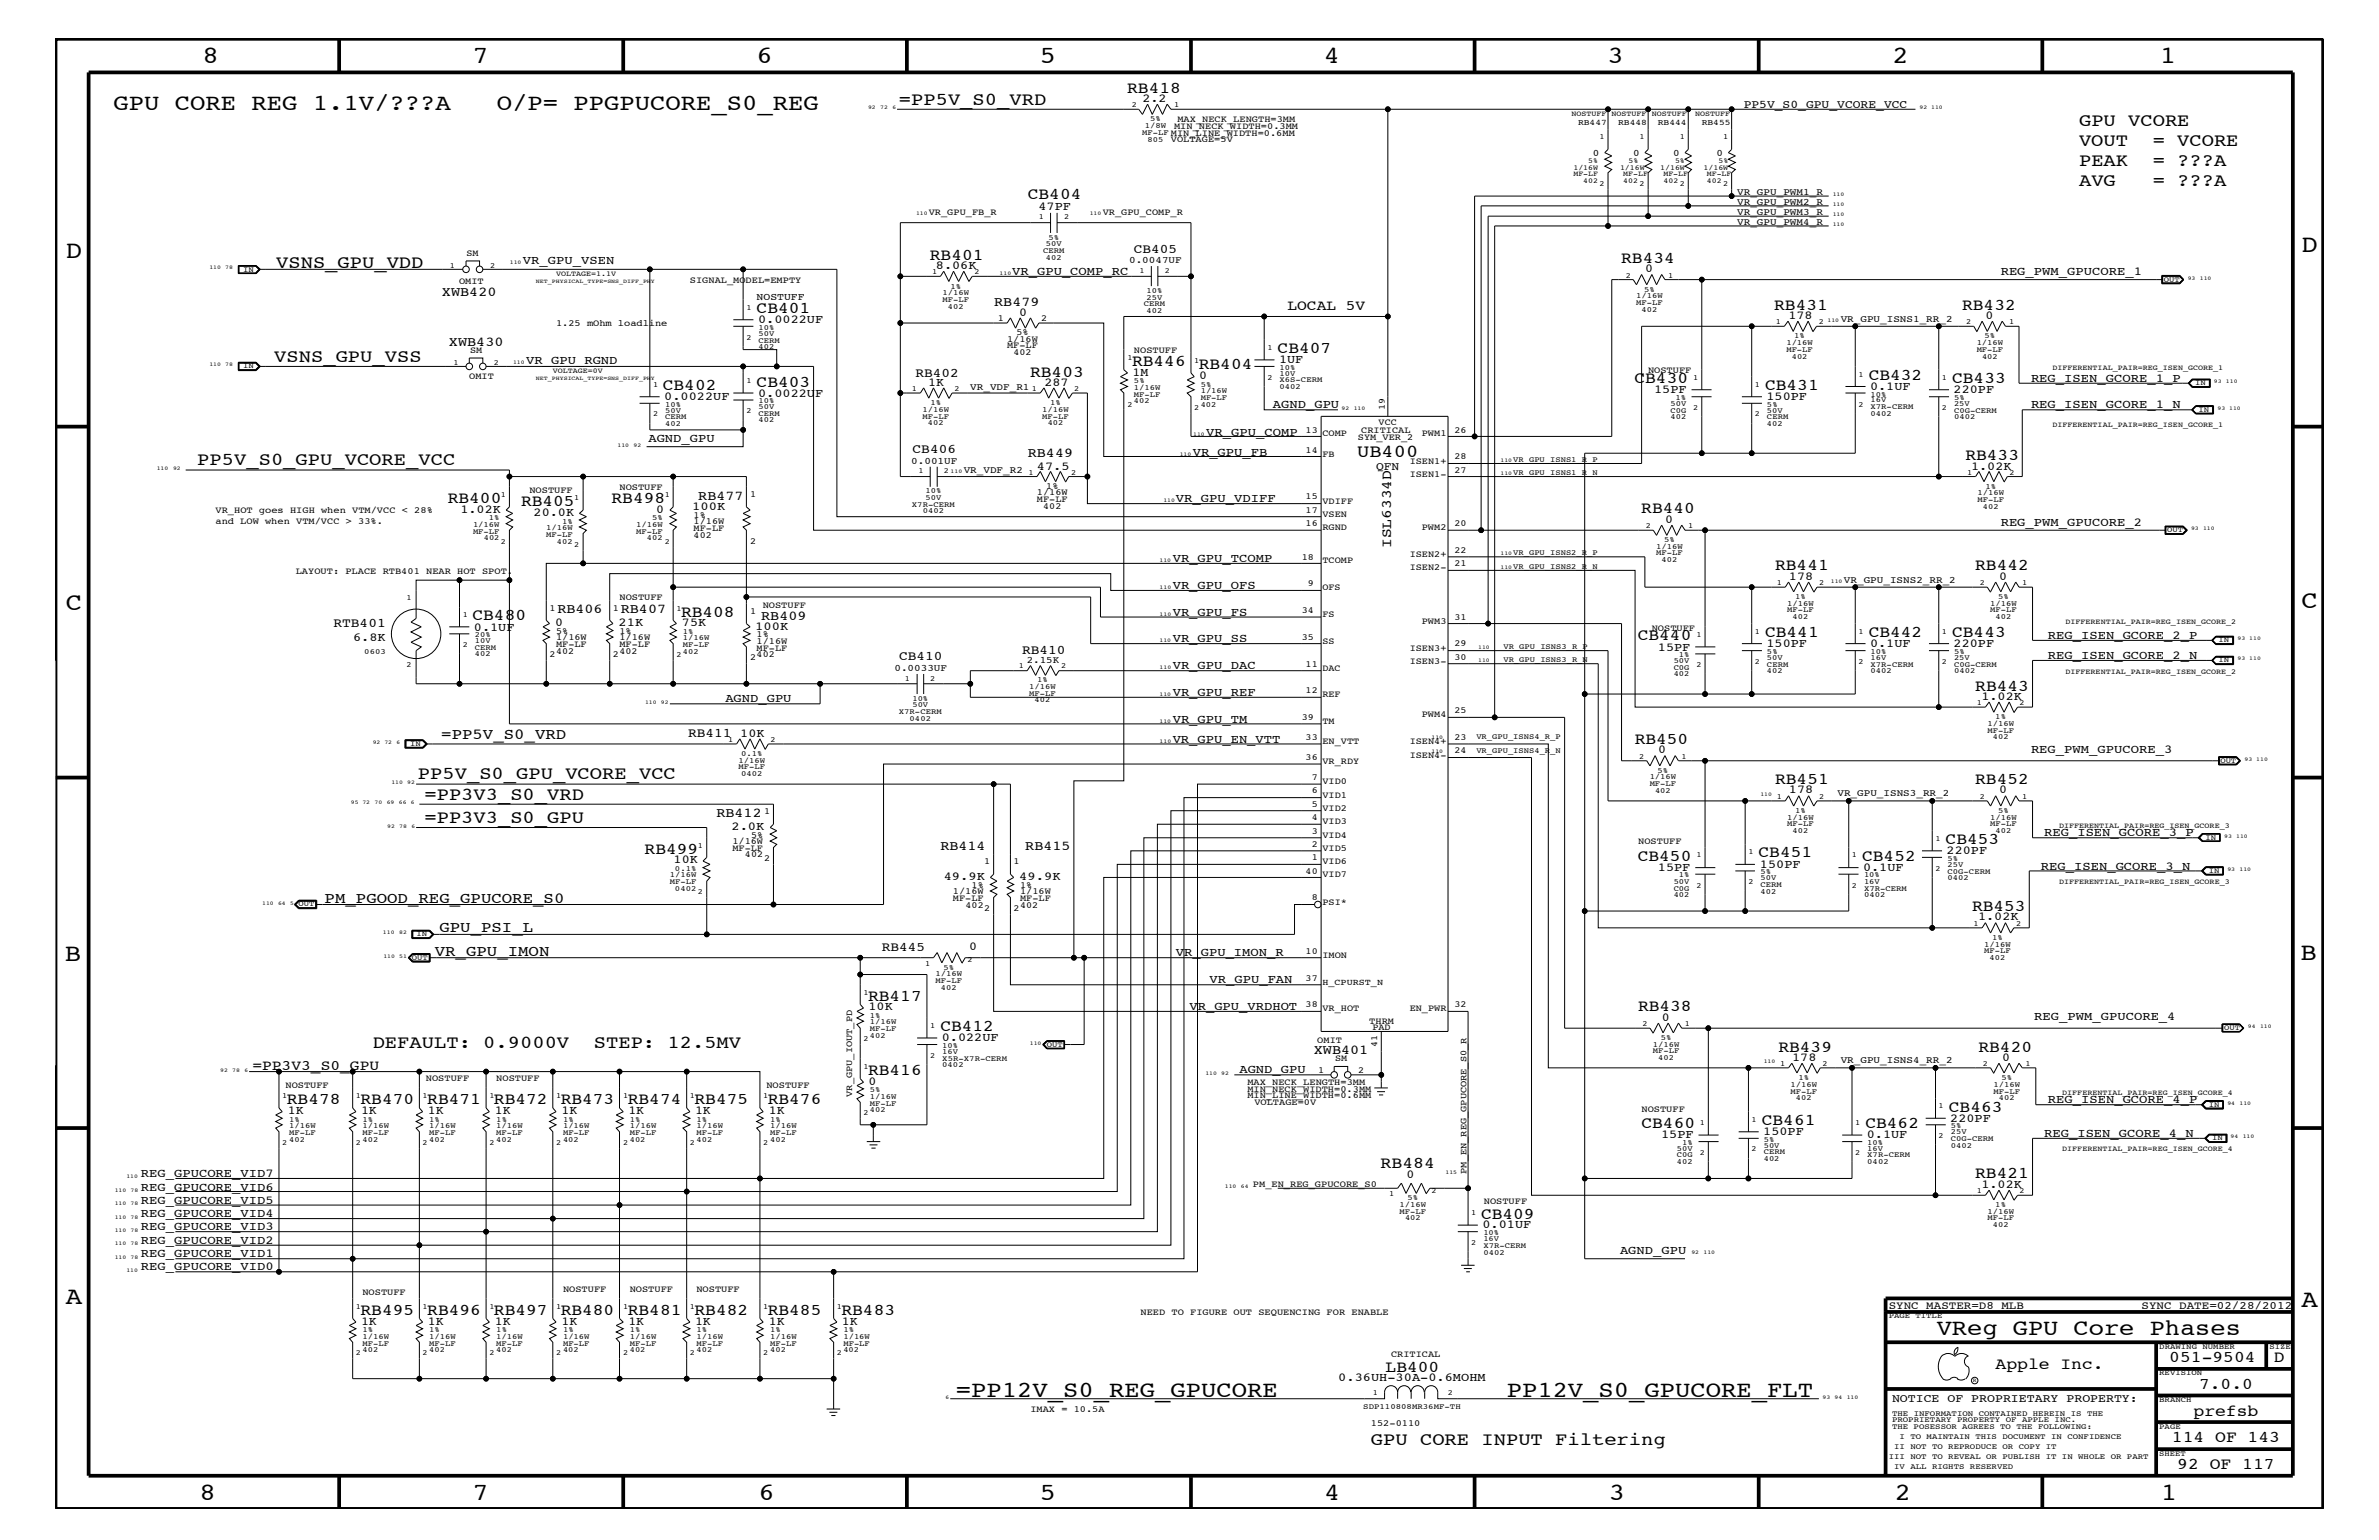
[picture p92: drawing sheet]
<svg xmlns="http://www.w3.org/2000/svg" width="432mm" height="279mm" viewBox="0 0 432 279" stroke-linecap="round" stroke-linejoin="round" font-family="sans-serif">
<defs><g id="words">
<g font-size="4.5">
<text x="36.7" y="11.5">8</text>
<text x="85.8" y="11.5">7</text>
<text x="137.3" y="11.5">6</text>
<text x="188.7" y="11.5">5</text>
<text x="240.3" y="11.5">4</text>
<text x="291.8" y="11.5">3</text>
<text x="343.5" y="11.5">2</text>
<text x="392" y="11.5">1</text>
<text x="11.9" y="46.8">D</text>
<text x="417.7" y="45.7">D</text>
<text x="11.9" y="110.6">C</text>
<text x="417.7" y="110.4">C</text>
<text x="11.8" y="174.3">B</text>
<text x="417.6" y="174.2">B</text>
<text x="11.9" y="236.7">A</text>
<text x="417.7" y="237.1">A</text>
<text x="36.2" y="272.1">8</text>
<text x="85.8" y="272.1">7</text>
<text x="137.7" y="272.1">6</text>
<text x="188.7" y="272.1">5</text>
<text x="240.4" y="272.1">4</text>
<text x="292" y="272.1">3</text>
<text x="343.9" y="272.1">2</text>
<text x="392.2" y="272.1">1</text>
</g>
<g font-size="4.1">
<text x="20.6" y="20">GPU CORE REG 1.1V/???A</text>
<text x="90.2" y="20">O/P= PPGPUCORE_S0_REG</text>
<text x="351.5" y="242.3">VReg GPU Core Phases</text>
<text x="173.5" y="253.5">=PP12V_S0_REG_GPUCORE</text>
<text x="273.5" y="253.5">PP12V_S0_GPUCORE_FLT</text>
</g>
<g font-size="3.3">
<text x="163.2" y="19">=PP5V_S0_VRD</text>
<text x="377.4" y="22.9">GPU VCORE</text>
<text x="377.4" y="26.5">VOUT</text>
<text x="390.7" y="26.5">= VCORE</text>
<text x="377.4" y="33.7">AVG</text>
<text x="377.4" y="30.2">PEAK</text>
<text x="390.7" y="33.7">= ???A</text>
<text x="390.7" y="30.2">= ???A</text>
<text x="50.1" y="48.5">VSNS_GPU_VDD</text>
<text x="49.8" y="65.6">VSNS_GPU_VSS</text>
<text x="246.3" y="82.8">UB400</text>
<text x="35.8" y="84.4">PP5V_S0_GPU_VCORE_VCC</text>
<text x="75.9" y="141.4">PP5V_S0_GPU_VCORE_VCC</text>
<text x="77" y="149.3">=PP3V3_S0_GPU</text>
<text x="77" y="145.1">=PP3V3_S0_VRD</text>
<text x="67.6" y="190.2">DEFAULT: 0.9000V</text>
<text x="107.8" y="190.2">STEP: 12.5MV</text>
<text x="248.8" y="262.2">GPU CORE INPUT Filtering</text>
</g>
<g font-size="3">
<text x="204.6" y="16.8">RB418</text>
<text x="186.6" y="36.2">CB404</text>
<text x="168.8" y="47.1">RB401</text>
<text x="294.3" y="47.7">RB434</text>
<text x="137.3" y="56.8">CB401</text>
<text x="322" y="56.2">RB431</text>
<text x="356.2" y="56.2">RB432</text>
<text x="231.9" y="64">CB407</text>
<text x="120.3" y="70.7">CB402</text>
<text x="137.3" y="70.1">CB403</text>
<text x="187" y="68.4">RB403</text>
<text x="205.5" y="66.4">RB446</text>
<text x="217.6" y="67">RB404</text>
<text x="296.7" y="69.5">CB430</text>
<text x="320.4" y="70.7">CB431</text>
<text x="339.2" y="68.9">CB432</text>
<text x="354.3" y="69.5">CB433</text>
<text x="356.7" y="83.5">RB433</text>
<text x="81.3" y="91.2">RB400</text>
<text x="94.6" y="91.8">RB405</text>
<text x="111" y="91.2">RB498</text>
<text x="297.9" y="93.2">RB440</text>
<text x="322.2" y="103.5">RB441</text>
<text x="358.5" y="103.5">RB442</text>
<text x="85.8" y="112.6">CB480</text>
<text x="123.6" y="111.9">RB408</text>
<text x="297.3" y="116.2">CB440</text>
<text x="320.4" y="115.6">CB441</text>
<text x="339.2" y="115.6">CB442</text>
<text x="354.3" y="115.6">CB443</text>
<text x="358.5" y="125.3">RB443</text>
<text x="296.7" y="135">RB450</text>
<text x="322.2" y="142.3">RB451</text>
<text x="358.5" y="142.3">RB452</text>
<text x="117" y="154.9">RB499</text>
<text x="319.2" y="155.6">CB451</text>
<text x="353.1" y="153.2">CB453</text>
<text x="297.3" y="156.2">CB450</text>
<text x="338" y="156.2">CB452</text>
<text x="357.9" y="165.3">RB453</text>
<text x="157.6" y="181.6">RB417</text>
<text x="297.3" y="183.5">RB438</text>
<text x="170.7" y="187.1">CB412</text>
<text x="322.8" y="190.8">RB439</text>
<text x="359.1" y="190.8">RB420</text>
<text x="157.6" y="195">RB416</text>
<text x="52.1" y="200.3">RB478</text>
<text x="65.4" y="200.3">RB470</text>
<text x="77.6" y="200.3">RB471</text>
<text x="89.7" y="200.3">RB472</text>
<text x="101.8" y="200.3">RB473</text>
<text x="114" y="200.3">RB474</text>
<text x="126.1" y="200.3">RB475</text>
<text x="139.4" y="200.3">RB476</text>
<text x="353.7" y="201.7">CB463</text>
<text x="297.9" y="204.7">CB460</text>
<text x="319.8" y="204.1">CB461</text>
<text x="338.6" y="204.7">CB462</text>
<text x="250.6" y="211.9">RB484</text>
<text x="358.5" y="213.8">RB421</text>
<text x="268.8" y="221.1">CB409</text>
<text x="65.4" y="238.5">RB495</text>
<text x="77.6" y="238.5">RB496</text>
<text x="89.7" y="238.5">RB497</text>
<text x="101.8" y="238.5">RB480</text>
<text x="114" y="238.5">RB481</text>
<text x="126.1" y="238.5">RB482</text>
<text x="139.4" y="238.5">RB485</text>
<text x="152.7" y="238.5">RB483</text>
<text x="251.5" y="248.9">LB400</text>
<text x="362.2" y="248.4">Apple Inc.</text>
<text x="393.7" y="247.1">051-9504</text>
<text x="399.2" y="252">7.0.0</text>
<text x="412.7" y="247.1">D</text>
<text x="398.1" y="256.8">prefsb</text>
<text x="394.2" y="261.6">114 OF 143</text>
<text x="395.2" y="266.6">92 OF 117</text>
</g>
<g font-size="2.8">
<text x="80.1" y="134.1">=PP5V_S0_VRD</text>
<text x="58.9" y="163.9">PM_PGOOD_REG_GPUCORE_S0</text>
<text x="78.9" y="173.5">VR_GPU_IMON</text>
<text x="79.8" y="169">GPU_PSI_L</text>
</g>
<g font-size="2.6">
<text x="233.7" y="56.2">LOCAL 5V</text>
<text x="252.5" y="99.4" transform="rotate(-90 252.5 99.4)">ISL6334D</text>
<text x="45.8" y="194.1">=PP3V3_S0_GPU</text>
</g>
<g font-size="2.5">
<text x="80.2" y="53.6">XWB420</text>
<text x="180.5" y="55.6">RB479</text>
<text x="81.5" y="62.8">XWB430</text>
<text x="186.6" y="82.8">RB449</text>
<text x="126.7" y="90.7">RB477</text>
<text x="101.2" y="111.2">RB406</text>
<text x="112.7" y="111.2">RB407</text>
<text x="138.2" y="112.5">RB409</text>
<text x="130" y="148.2">RB412</text>
<text x="170.7" y="154.3">RB414</text>
<text x="186.1" y="154.3">RB415</text>
<text x="238.5" y="191.2">XWB401</text>
</g>
<g font-size="2.4">
<text x="205.8" y="45.9">CB405</text>
<text x="166.2" y="68.4">RB402</text>
<text x="165.7" y="82.2">CB406</text>
<text x="60.5" y="113.7">RTB401</text>
<text x="163.2" y="119.8">CB410</text>
<text x="185.5" y="118.6">RB410</text>
<text x="124.9" y="133.8">RB411</text>
<text x="160.1" y="172.6">RB445</text>
</g>
<g font-size="2.2">
<text x="207.3" y="18.5">2.2</text>
<text x="188.5" y="38">47PF</text>
<text x="94.9" y="47.9">VR_GPU_VSEN</text>
<text x="169.9" y="48.8">8.06K</text>
<text x="183.7" y="49.9">VR_GPU_COMP_RC</text>
<text x="298.6" y="49.4">0</text>
<text x="363.1" y="49.9">REG_PWM_GPUCORE_1</text>
<text x="137.6" y="58.6">0.0022UF</text>
<text x="185" y="57.3">0</text>
<text x="324.6" y="57.9">178</text>
<text x="360.4" y="57.9">0</text>
<text x="95.5" y="66">VR_GPU_RGND</text>
<text x="232.2" y="65.9">1UF</text>
<text x="137.6" y="72">0.0022UF</text>
<text x="168.5" y="70">1K</text>
<text x="189.6" y="70">287</text>
<text x="205.6" y="68.2">1M</text>
<text x="217.7" y="68.8">0</text>
<text x="300.2" y="71.3">15PF</text>
<text x="339.4" y="70.7">0.1UF</text>
<text x="354.6" y="71.3">220PF</text>
<text x="368.6" y="69.3">REG_ISEN_GCORE_1_P</text>
<text x="120.6" y="72.6">0.0022UF</text>
<text x="231.1" y="74.1">AGND_GPU</text>
<text x="320.6" y="72.6">150PF</text>
<text x="368.6" y="74.1">REG_ISEN_GCORE_1_N</text>
<text x="117.7" y="80.2">AGND_GPU</text>
<text x="216.5" y="82.7">VR_GPU_FB</text>
<text x="218.9" y="79">VR_GPU_COMP</text>
<text x="188.2" y="85.2">47.5</text>
<text x="357.8" y="85.2">1.02K</text>
<text x="83.6" y="93.1">1.02K</text>
<text x="96.9" y="93.7">20.0K</text>
<text x="119.1" y="93.1">0</text>
<text x="125.6" y="92.6">100K</text>
<text x="213.4" y="91.1">VR_GPU_VDIFF</text>
<text x="302.2" y="94.9">0</text>
<text x="363.1" y="95.4">REG_PWM_GPUCORE_2</text>
<text x="212.9" y="106.9">VR_GPU_OFS</text>
<text x="212.9" y="102.1">VR_GPU_TCOMP</text>
<text x="324.7" y="105.2">178</text>
<text x="362.8" y="105.2">0</text>
<text x="100.8" y="113.7">0</text>
<text x="112.3" y="113.7">21K</text>
<text x="123.8" y="113.7">75K</text>
<text x="212.9" y="111.7">VR_GPU_FS</text>
<text x="64.1" y="116.4">6.8K</text>
<text x="86" y="114.4">0.1UF</text>
<text x="137.1" y="114.2">100K</text>
<text x="212.9" y="116.5">VR_GPU_SS</text>
<text x="300.9" y="118.1">15PF</text>
<text x="320.6" y="117.4">150PF</text>
<text x="339.4" y="117.4">0.1UF</text>
<text x="354.6" y="117.4">220PF</text>
<text x="371.7" y="119.6">REG_ISEN_GCORE_2_N</text>
<text x="371.7" y="115.9">REG_ISEN_GCORE_2_P</text>
<text x="212.9" y="121.4">VR_GPU_DAC</text>
<text x="131.7" y="127.5">AGND_GPU</text>
<text x="212.9" y="126.3">VR_GPU_REF</text>
<text x="212.9" y="131.1">VR_GPU_TM</text>
<text x="359.6" y="127">1.02K</text>
<text x="134.4" y="133.6">10K</text>
<text x="212.9" y="134.7">VR_GPU_EN_VTT</text>
<text x="300.9" y="136.7">0</text>
<text x="368.6" y="136.6">REG_PWM_GPUCORE_3</text>
<text x="324.7" y="144">178</text>
<text x="362.8" y="144">0</text>
<text x="132.8" y="150.7">2.0K</text>
<text x="353.3" y="155">220PF</text>
<text x="371" y="151.8">REG_ISEN_GCORE_3_P</text>
<text x="122.3" y="156.7">10K</text>
<text x="171.3" y="159.7">49.9K</text>
<text x="185" y="159.7">49.9K</text>
<text x="300.9" y="158">15PF</text>
<text x="319.4" y="157.4">150PF</text>
<text x="338.2" y="158">0.1UF</text>
<text x="370.4" y="157.8">REG_ISEN_GCORE_3_N</text>
<text x="359" y="167">1.02K</text>
<text x="175.9" y="172.4">0</text>
<text x="213.4" y="173.5">VR_GPU_IMON_R</text>
<text x="219.5" y="178.4">VR_GPU_FAN</text>
<text x="157.6" y="183.3">10K</text>
<text x="215.9" y="183.2">VR_GPU_VRDHOT</text>
<text x="301.6" y="185.2">0</text>
<text x="369.2" y="185">REG_PWM_GPUCORE_4</text>
<text x="170.9" y="188.9">0.022UF</text>
<text x="157.6" y="196.8">0</text>
<text x="225" y="194.8">AGND_GPU</text>
<text x="325.3" y="192.5">178</text>
<text x="363.4" y="192.5">0</text>
<text x="52.2" y="202.1">1K</text>
<text x="65.5" y="202.1">1K</text>
<text x="77.6" y="202.1">1K</text>
<text x="89.8" y="202.1">1K</text>
<text x="101.9" y="202.1">1K</text>
<text x="114" y="202.1">1K</text>
<text x="126.2" y="202.1">1K</text>
<text x="139.5" y="202.1">1K</text>
<text x="354" y="203.5">220PF</text>
<text x="371.7" y="200.2">REG_ISEN_GCORE_4_P</text>
<text x="301.5" y="206.5">15PF</text>
<text x="320" y="205.9">150PF</text>
<text x="338.8" y="206.5">0.1UF</text>
<text x="371" y="206.3">REG_ISEN_GCORE_4_N</text>
<text x="25.6" y="213.6">REG_GPUCORE_VID7</text>
<text x="255.3" y="213.6">0</text>
<text x="359.6" y="215.5">1.02K</text>
<text x="25.6" y="216">REG_GPUCORE_VID6</text>
<text x="25.6" y="218.4">REG_GPUCORE_VID5</text>
<text x="25.6" y="220.8">REG_GPUCORE_VID4</text>
<text x="25.6" y="225.7">REG_GPUCORE_VID2</text>
<text x="25.6" y="223.2">REG_GPUCORE_VID3</text>
<text x="269.1" y="222.9">0.01UF</text>
<text x="294" y="227.5">AGND_GPU</text>
<text x="25.6" y="228.1">REG_GPUCORE_VID1</text>
<text x="25.6" y="230.5">REG_GPUCORE_VID0</text>
<text x="65.5" y="240.3">1K</text>
<text x="77.6" y="240.3">1K</text>
<text x="89.8" y="240.3">1K</text>
<text x="101.9" y="240.3">1K</text>
<text x="114" y="240.3">1K</text>
<text x="126.2" y="240.3">1K</text>
<text x="139.5" y="240.3">1K</text>
<text x="152.8" y="240.3">1K</text>
<text x="242.9" y="250.6">0.36UH-30A-0.6MOHM</text>
</g>
<g font-size="2.1">
<text x="316.5" y="19.6">PP5V_S0_GPU_VCORE_VCC</text>
<text x="249.8" y="85.3">QFN</text>
<text x="343.4" y="254.4">NOTICE OF PROPRIETARY PROPERTY:</text>
</g>
<g font-size="2">
<text x="342.8" y="237.4">SYNC_MASTER=D8_MLB</text>
<text x="388.7" y="237.4">SYNC_DATE=02/28/2012</text>
</g>
<text font-size="1.9" x="137.3" y="54.4">NOSTUFF</text>
<g font-size="1.8">
<text x="289.1" y="28.2">0</text>
<text x="296.4" y="28.2">0</text>
<text x="303.7" y="28.2">0</text>
<text x="311.6" y="28.2">0</text>
<text x="315.3" y="35.3">VR_GPU_PWM1_R</text>
<text x="315.3" y="39">VR_GPU_PWM3_R</text>
<text x="315.3" y="40.8">VR_GPU_PWM4_R</text>
<text x="315.3" y="37.2">VR_GPU_PWM2_R</text>
<text x="204.9" y="47.7">0.0047UF</text>
<text x="334.1" y="58.4">VR_GPU_ISNS1_RR_2</text>
<text x="176.1" y="70.7">VR_VDF_R1</text>
<text x="165.4" y="84.1">0.001UF</text>
<text x="174.9" y="85.9">VR_VDF_R2</text>
<text x="334.7" y="105.7">VR_GPU_ISNS2_RR_2</text>
<text x="162.3" y="121.7">0.0033UF</text>
<text x="186.4" y="120.3">2.15K</text>
<text x="333.5" y="144.5">VR_GPU_ISNS3_RR_2</text>
<text x="334.1" y="192.9">VR_GPU_ISNS4_RR_2</text>
</g>
<g font-size="1.7">
<text x="213.1" y="23.5">MIN_NECK_WIDTH=0.3MM</text>
<text x="213.7" y="22.2">MAX_NECK_LENGTH=3MM</text>
<text x="212.5" y="24.7">MIN_LINE_WIDTH=0.6MM</text>
<text x="212.5" y="25.9">VOLTAGE=5V</text>
<text x="168.6" y="39">VR_GPU_FB_R</text>
<text x="200.2" y="39">VR_GPU_COMP_R</text>
<text x="84.7" y="46.5">SM</text>
<text x="83.3" y="51.5">OMIT</text>
<text x="125.2" y="51.3">SIGNAL_MODEL=EMPTY</text>
<text x="100.9" y="59.2">1.25 mOhm loadline</text>
<text x="181.1" y="58.3">1</text>
<text x="189" y="58.3">2</text>
<text x="85.3" y="64">SM</text>
<text x="182.8" y="63.2">MF-LF</text>
<text x="182.8" y="62">1/16W</text>
<text x="183.9" y="64.5">402</text>
<text x="184.5" y="60.8">5%</text>
<text x="205.8" y="64">NOSTUFF</text>
<text x="85.2" y="68.7">OMIT</text>
<text x="299.1" y="67.7">NOSTUFF</text>
<text x="250.2" y="77.1">VCC</text>
<text x="251.4" y="74.4" transform="rotate(-90 251.4 74.4)">19</text>
<text x="237" y="82.2">14</text>
<text x="237" y="78.5">13</text>
<text x="240" y="79.2">COMP</text>
<text x="240" y="82.8">FB</text>
<text x="246.5" y="79.9">SYM_VER_2</text>
<text x="247.1" y="78.6">CRITICAL</text>
<text x="258.1" y="79.2">PWM1</text>
<text x="264" y="83.3">28</text>
<text x="264" y="78.5">26</text>
<text x="96.1" y="89.5">NOSTUFF</text>
<text x="112.4" y="88.9">NOSTUFF</text>
<text x="188.2" y="89.9">1/16W</text>
<text x="189.9" y="88.7">1%</text>
<text x="255.9" y="86.5">ISEN1-</text>
<text x="255.9" y="84.1">ISEN1+</text>
<text x="264" y="85.8">27</text>
<text x="39.1" y="93.2">VR_HOT goes HIGH when VTM/VCC &lt; 28%</text>
<text x="39.1" y="95">and LOW when VTM/VCC &gt; 33%.</text>
<text x="125.9" y="93.9">1%</text>
<text x="125.9" y="95.1">1/16W</text>
<text x="136.1" y="90.1">1</text>
<text x="188.2" y="91.1">MF-LF</text>
<text x="189.4" y="92.3">402</text>
<text x="237" y="90.6">15</text>
<text x="237" y="93.1">17</text>
<text x="237" y="95.4">16</text>
<text x="240" y="91.4">VDIFF</text>
<text x="240" y="93.8">VSEN</text>
<text x="264" y="95.4">20</text>
<text x="125.9" y="96.3">MF-LF</text>
<text x="125.9" y="97.6">402</text>
<text x="136.1" y="98.7">2</text>
<text x="236.3" y="101.5">18</text>
<text x="240" y="96.2">RGND</text>
<text x="255.9" y="101">ISEN2+</text>
<text x="258.1" y="96.2">PWM2</text>
<text x="264" y="100.4">22</text>
<text x="53.7" y="104.1">LAYOUT: PLACE RTB401 NEAR HOT SPOT.</text>
<text x="237.4" y="106.4">9</text>
<text x="240" y="102.2">TCOMP</text>
<text x="240" y="107.1">OFS</text>
<text x="255.9" y="103.5">ISEN2-</text>
<text x="264" y="102.7">21</text>
<text x="99.7" y="110.8">1</text>
<text x="111.3" y="110.8">1</text>
<text x="112.4" y="108.9">NOSTUFF</text>
<text x="136.1" y="111.4">1</text>
<text x="138.4" y="110.3">NOSTUFF</text>
<text x="236.3" y="111.2">34</text>
<text x="240" y="112">FS</text>
<text x="258.1" y="113.1">PWM3</text>
<text x="264" y="112.5">31</text>
<text x="99.7" y="119.2">2</text>
<text x="100.9" y="116.2">1/16W</text>
<text x="100.9" y="117.4">MF-LF</text>
<text x="100.9" y="118.6">402</text>
<text x="100.9" y="115">5%</text>
<text x="111.3" y="119.2">2</text>
<text x="112.4" y="118.6">402</text>
<text x="112.4" y="117.4">MF-LF</text>
<text x="112.4" y="116.2">1/16W</text>
<text x="112.4" y="115">1%</text>
<text x="136.1" y="119.8">2</text>
<text x="137.3" y="115.6">1%</text>
<text x="137.3" y="119.2">402</text>
<text x="137.3" y="116.8">1/16W</text>
<text x="137.3" y="118.1">MF-LF</text>
<text x="236.3" y="116.1">35</text>
<text x="240" y="116.8">SS</text>
<text x="255.9" y="118.1">ISEN3+</text>
<text x="264" y="117.3">29</text>
<text x="264" y="119.7">30</text>
<text x="299.8" y="114.4">NOSTUFF</text>
<text x="237" y="120.9">11</text>
<text x="237" y="125.8">12</text>
<text x="240" y="121.7">DAC</text>
<text x="255.9" y="120.4">ISEN3-</text>
<text x="236.3" y="130.7">39</text>
<text x="240" y="126.5">REF</text>
<text x="240" y="131.3">TM</text>
<text x="258.1" y="130.2">PWM4</text>
<text x="264" y="129.4">25</text>
<text x="237" y="137.9">36</text>
<text x="237" y="134.2">33</text>
<text x="240" y="135">EN_VTT</text>
<text x="255.9" y="137.4">ISEN4-</text>
<text x="255.9" y="135">ISEN4+</text>
<text x="264" y="134.2">23</text>
<text x="264" y="136.7">24</text>
<text x="238.1" y="144">6</text>
<text x="238.1" y="141.5">7</text>
<text x="240" y="138.6">VR_RDY</text>
<text x="240" y="142.3">VID0</text>
<text x="138.7" y="147.7">1</text>
<text x="238.1" y="146.4">5</text>
<text x="238.1" y="148.8">4</text>
<text x="240" y="144.7">VID1</text>
<text x="240" y="147.1">VID2</text>
<text x="240" y="149.5">VID3</text>
<text x="132.9" y="153.2">1/16W</text>
<text x="132.9" y="154.4">MF-LF</text>
<text x="135.2" y="155.6">402</text>
<text x="136.3" y="152">5%</text>
<text x="238.1" y="151.2">3</text>
<text x="238.1" y="153.7">2</text>
<text x="240" y="152">VID4</text>
<text x="240" y="154.4">VID5</text>
<text x="297.3" y="153.2">NOSTUFF</text>
<text x="138.7" y="156.2">2</text>
<text x="176.4" y="161.1">1%</text>
<text x="178.6" y="156.8">1</text>
<text x="184" y="156.8">1</text>
<text x="185.2" y="161.1">1%</text>
<text x="237" y="158.5">40</text>
<text x="238.1" y="156.1">1</text>
<text x="240" y="156.8">VID6</text>
<text x="240" y="159.2">VID7</text>
<text x="173" y="163.5">MF-LF</text>
<text x="173" y="162.2">1/16W</text>
<text x="175.3" y="164.7">402</text>
<text x="178.6" y="165.3">2</text>
<text x="184" y="165.3">2</text>
<text x="185.2" y="163.5">MF-LF</text>
<text x="185.2" y="164.7">402</text>
<text x="185.2" y="162.2">1/16W</text>
<text x="238.1" y="163.4">8</text>
<text x="240" y="164.1">PSI*</text>
<text x="237" y="173.1">10</text>
<text x="240" y="173.8">IMON</text>
<text x="237" y="177.9">37</text>
<text x="237" y="182.7">38</text>
<text x="240" y="183.5">VR_HOT</text>
<text x="248.5" y="185.7">THRM</text>
<text x="255.9" y="183.5">EN_PWR</text>
<text x="264" y="182.7">32</text>
<text x="239.1" y="189.2">OMIT</text>
<text x="249.1" y="186.9">PAD</text>
<text x="249.9" y="189.9" transform="rotate(-90 249.9 189.9)">41</text>
<text x="51.8" y="197.4">NOSTUFF</text>
<text x="77.3" y="196.2">NOSTUFF</text>
<text x="90.1" y="196.2">NOSTUFF</text>
<text x="139.1" y="197.4">NOSTUFF</text>
<text x="226.4" y="196.8">MAX_NECK_LENGTH=3MM</text>
<text x="239.2" y="194.7">1</text>
<text x="242.3" y="192.6">SM</text>
<text x="246.5" y="194.7">2</text>
<text x="154.7" y="199" transform="rotate(-90 154.7 199)">VR_GPU_IOUT_PD</text>
<text x="226.4" y="199.2">MIN_LINE_WIDTH=0.6MM</text>
<text x="226.4" y="198.1">MIN_NECK_WIDTH=0.3MM</text>
<text x="227.7" y="200.4">VOLTAGE=0V</text>
<text x="297.9" y="201.7">NOSTUFF</text>
<text x="227.4" y="215.3">PM_EN_REG_GPUCORE_S0</text>
<text x="266.2" y="213" transform="rotate(-90 266.2 213)">PM_EN_REG_GPUCORE_S0_R</text>
<text x="269.3" y="218.4">NOSTUFF</text>
<text x="65.8" y="235">NOSTUFF</text>
<text x="102.2" y="234.4">NOSTUFF</text>
<text x="114.3" y="234.4">NOSTUFF</text>
<text x="126.4" y="234.4">NOSTUFF</text>
<text x="207" y="238.6">NEED TO FIGURE OUT SEQUENCING FOR ENABLE</text>
<text x="252.5" y="246.2">CRITICAL</text>
<text x="187" y="256.2">IMAX = 10.5A</text>
<text x="248.8" y="258.7">152-0110</text>
</g>
<text font-size="1.6" x="240" y="178.7">H_CPURST_N</text>
<g font-size="1.5">
<text x="286.4" y="22.7">RB447</text>
<text x="293.7" y="22.7">RB448</text>
<text x="300.9" y="22.7">RB444</text>
<text x="308.9" y="22.7">RB455</text>
</g>
<g font-size="1.4">
<text x="205.4" y="19.5">2</text>
<text x="207.8" y="23.2">1/8W</text>
<text x="208.7" y="22">5%</text>
<text x="213.1" y="19.5">1</text>
<text x="285.2" y="21">NOSTUFF</text>
<text x="292.5" y="21">NOSTUFF</text>
<text x="299.8" y="21">NOSTUFF</text>
<text x="307.7" y="21">NOSTUFF</text>
<text x="207.3" y="24.4">MF-LF</text>
<text x="208.3" y="25.7">805</text>
<text x="288.3" y="29.5">5%</text>
<text x="290.3" y="25.3">1</text>
<text x="295.6" y="29.5">5%</text>
<text x="297.6" y="25.3">1</text>
<text x="304" y="29.5">5%</text>
<text x="304.9" y="25.3">1</text>
<text x="311.9" y="29.5">5%</text>
<text x="312.8" y="25.3">1</text>
<text x="285.6" y="30.8">1/16W</text>
<text x="285.6" y="31.9">MF-LF</text>
<text x="287.4" y="33.1">402</text>
<text x="290.3" y="33.7">2</text>
<text x="294" y="30.8">1/16W</text>
<text x="294.6" y="31.9">MF-LF</text>
<text x="294.6" y="33.1">402</text>
<text x="297.6" y="33.7">2</text>
<text x="301.3" y="30.8">1/16W</text>
<text x="301.9" y="31.9">MF-LF</text>
<text x="301.9" y="33.1">402</text>
<text x="304.9" y="33.7">2</text>
<text x="309.2" y="30.8">1/16W</text>
<text x="309.8" y="33.1">402</text>
<text x="309.8" y="31.9">MF-LF</text>
<text x="312.8" y="33.7">2</text>
<text x="188.6" y="39.8">1</text>
<text x="193.1" y="39.8">2</text>
<text x="189.3" y="45.9">CERM</text>
<text x="189.8" y="47.1">402</text>
<text x="189.8" y="44.6">50V</text>
<text x="190.3" y="43.5">5%</text>
<text x="44.1" y="49.3">IN</text>
<text x="81.7" y="48.5">1</text>
<text x="88.9" y="48.5">2</text>
<text x="100.9" y="50.2">VOLTAGE=1.1V</text>
<text x="169.2" y="49.7">1</text>
<text x="171.1" y="53.5">1/16W</text>
<text x="172.5" y="52.4">1%</text>
<text x="176.9" y="49.7">2</text>
<text x="206.8" y="49.6">1</text>
<text x="208.1" y="53.2">10%</text>
<text x="211.4" y="49.6">2</text>
<text x="295.1" y="50.4">2</text>
<text x="298.4" y="52.9">5%</text>
<text x="302.8" y="50.4">1</text>
<text x="392.8" y="51.1">OUT</text>
<text x="135.5" y="56.2">1</text>
<text x="137.7" y="59.8">10%</text>
<text x="171.1" y="54.7">MF-LF</text>
<text x="172" y="56">402</text>
<text x="207.6" y="55.6">CERM</text>
<text x="208.1" y="54.4">25V</text>
<text x="208.1" y="56.8">402</text>
<text x="297" y="54.1">1/16W</text>
<text x="297" y="55.3">MF-LF</text>
<text x="297.9" y="56.6">402</text>
<text x="322.3" y="58.9">1</text>
<text x="330.1" y="58.9">2</text>
<text x="356.9" y="58.9">2</text>
<text x="364.7" y="58.9">1</text>
<text x="135.5" y="61.7">2</text>
<text x="137.7" y="62.2">CERM</text>
<text x="137.7" y="63.4">402</text>
<text x="137.7" y="60.9">50V</text>
<text x="204.6" y="65.3">1</text>
<text x="216.7" y="65.9">1</text>
<text x="230" y="63.4">1</text>
<text x="324.2" y="63.9">MF-LF</text>
<text x="324.2" y="62.6">1/16W</text>
<text x="325.2" y="65.1">402</text>
<text x="325.7" y="61.4">1%</text>
<text x="358.8" y="62.6">1/16W</text>
<text x="358.8" y="63.9">MF-LF</text>
<text x="359.7" y="65.1">402</text>
<text x="360.2" y="61.4">5%</text>
<text x="44.1" y="66.8">IN</text>
<text x="82.3" y="66.1">1</text>
<text x="89.6" y="66.1">2</text>
<text x="100.3" y="67.7">VOLTAGE=0V</text>
<text x="118.5" y="70.1">1</text>
<text x="135.5" y="69.5">1</text>
<text x="165.5" y="71">1</text>
<text x="173.2" y="71">2</text>
<text x="187.3" y="71">1</text>
<text x="195" y="71">2</text>
<text x="205.8" y="72">MF-LF</text>
<text x="205.8" y="69.5">5%</text>
<text x="205.8" y="70.7">1/16W</text>
<text x="217.9" y="70.1">5%</text>
<text x="217.9" y="71.3">1/16W</text>
<text x="230" y="68.9">2</text>
<text x="232.2" y="70.6">0402</text>
<text x="232.2" y="67.1">10%</text>
<text x="232.2" y="68.2">10V</text>
<text x="232.2" y="69.4">X6S-CERM</text>
<text x="307.3" y="68.9">1</text>
<text x="318.5" y="70.1">1</text>
<text x="337.3" y="68.4">1</text>
<text x="339.5" y="72">10%</text>
<text x="352.5" y="68.9">1</text>
<text x="372.5" y="67.1">DIFFERENTIAL_PAIR=REG_ISEN_GCORE_1</text>
<text x="398.4" y="69.9">IN</text>
<text x="118.5" y="75.5">2</text>
<text x="120.7" y="74.9">50V</text>
<text x="120.7" y="76.1">CERM</text>
<text x="120.7" y="73.8">10%</text>
<text x="120.7" y="77.3">402</text>
<text x="135.5" y="75">2</text>
<text x="137.7" y="76.7">402</text>
<text x="137.7" y="73.2">10%</text>
<text x="137.7" y="74.3">50V</text>
<text x="137.7" y="75.5">CERM</text>
<text x="167.4" y="74.7">1/16W</text>
<text x="167.4" y="76">MF-LF</text>
<text x="168.4" y="77.2">402</text>
<text x="168.9" y="73.5">1%</text>
<text x="189.2" y="74.7">1/16W</text>
<text x="189.2" y="76">MF-LF</text>
<text x="190.2" y="77.2">402</text>
<text x="190.6" y="73.5">1%</text>
<text x="204.6" y="73.8">2</text>
<text x="205.8" y="73.2">402</text>
<text x="216.7" y="74.4">2</text>
<text x="217.9" y="72.6">MF-LF</text>
<text x="217.9" y="73.8">402</text>
<text x="303.2" y="73.7">50V</text>
<text x="303.2" y="76.1">402</text>
<text x="303.2" y="74.9">C0G</text>
<text x="304.1" y="72.6">1%</text>
<text x="307.3" y="74.4">2</text>
<text x="318.5" y="75.5">2</text>
<text x="320.7" y="77.3">402</text>
<text x="320.7" y="73.8">5%</text>
<text x="320.7" y="76.1">CERM</text>
<text x="320.7" y="74.9">50V</text>
<text x="337.3" y="73.8">2</text>
<text x="339.5" y="73">16V</text>
<text x="339.5" y="74.3">X7R-CERM</text>
<text x="339.5" y="75.5">0402</text>
<text x="352.5" y="74.4">2</text>
<text x="354.7" y="72.6">5%</text>
<text x="354.7" y="73.7">25V</text>
<text x="354.7" y="76.1">0402</text>
<text x="354.7" y="74.9">C0G-CERM</text>
<text x="372.5" y="77.4">DIFFERENTIAL_PAIR=REG_ISEN_GCORE_1</text>
<text x="399" y="74.7">IN</text>
<text x="274.7" y="83.8">VR_GPU_ISNS1_R_P</text>
<text x="166.7" y="85.9">1</text>
<text x="168" y="89.5">10%</text>
<text x="171.3" y="85.9">2</text>
<text x="186.7" y="86.1">1</text>
<text x="194.4" y="86.1">2</text>
<text x="274.7" y="86.2">VR_GPU_ISNS1_R_N</text>
<text x="357" y="86.1">1</text>
<text x="358.9" y="89.9">1/16W</text>
<text x="360.4" y="88.7">1%</text>
<text x="364.7" y="86.1">2</text>
<text x="85.9" y="95.6">1/16W</text>
<text x="88.7" y="94.3">1%</text>
<text x="90.9" y="90.1">1</text>
<text x="102" y="95">1%</text>
<text x="104.2" y="90.7">1</text>
<text x="115.5" y="95.6">1/16W</text>
<text x="118.4" y="94.3">5%</text>
<text x="120.6" y="90.1">1</text>
<text x="165.5" y="92">X7R-CERM</text>
<text x="167.5" y="93.2">0402</text>
<text x="168" y="90.7">50V</text>
<text x="298.7" y="95.9">2</text>
<text x="306.4" y="95.9">1</text>
<text x="358.9" y="91.1">MF-LF</text>
<text x="359.9" y="92.3">402</text>
<text x="85.9" y="96.8">MF-LF</text>
<text x="87.8" y="98">402</text>
<text x="90.9" y="98.7">2</text>
<text x="99.1" y="96.2">1/16W</text>
<text x="99.1" y="97.4">MF-LF</text>
<text x="101.1" y="98.7">402</text>
<text x="104.2" y="99.3">2</text>
<text x="115.5" y="96.8">MF-LF</text>
<text x="117.4" y="98">402</text>
<text x="120.6" y="98.7">2</text>
<text x="274.7" y="100.8">VR_GPU_ISNS2_R_P</text>
<text x="300.6" y="100.8">MF-LF</text>
<text x="300.6" y="99.6">1/16W</text>
<text x="302" y="98.4">5%</text>
<text x="393.4" y="96.5">OUT</text>
<text x="274.7" y="103.2">VR_GPU_ISNS2_R_N</text>
<text x="301.6" y="102.1">402</text>
<text x="322.5" y="106.1">1</text>
<text x="330.2" y="106.1">2</text>
<text x="359.3" y="106.1">2</text>
<text x="367" y="106.1">1</text>
<text x="73.8" y="108.9">1</text>
<text x="84" y="112">1</text>
<text x="122.8" y="110.8">1</text>
<text x="324.4" y="111.1">MF-LF</text>
<text x="324.4" y="109.9">1/16W</text>
<text x="325.4" y="112.3">402</text>
<text x="325.8" y="108.7">1%</text>
<text x="361.2" y="111.1">MF-LF</text>
<text x="361.2" y="109.9">1/16W</text>
<text x="362.2" y="112.3">402</text>
<text x="362.7" y="108.7">5%</text>
<text x="374.9" y="113.1">DIFFERENTIAL_PAIR=REG_ISEN_GCORE_2</text>
<text x="66.1" y="118.6">0603</text>
<text x="84" y="117.4">2</text>
<text x="86.2" y="115.6">20%</text>
<text x="86.2" y="119.1">402</text>
<text x="86.2" y="116.7">10V</text>
<text x="86.2" y="117.9">CERM</text>
<text x="122.8" y="119.2">2</text>
<text x="124" y="118.6">402</text>
<text x="124" y="117.4">MF-LF</text>
<text x="124" y="116.2">1/16W</text>
<text x="124" y="115">1%</text>
<text x="272.9" y="117.8">VR_GPU_ISNS3_R_P</text>
<text x="304.7" y="119.2">1%</text>
<text x="307.9" y="115.6">1</text>
<text x="318.5" y="115">1</text>
<text x="320.7" y="119.7">50V</text>
<text x="320.7" y="118.6">5%</text>
<text x="337.3" y="115">1</text>
<text x="339.5" y="118.6">10%</text>
<text x="339.5" y="119.7">16V</text>
<text x="352.5" y="115">1</text>
<text x="354.7" y="119.7">25V</text>
<text x="354.7" y="118.6">5%</text>
<text x="402.7" y="116.5">IN</text>
<text x="73.8" y="121">2</text>
<text x="164.3" y="123.5">1</text>
<text x="168.8" y="123.5">2</text>
<text x="184.9" y="121.3">1</text>
<text x="186.8" y="125.1">1/16W</text>
<text x="188.3" y="123.8">1%</text>
<text x="192.6" y="121.3">2</text>
<text x="272.9" y="120.2">VR_GPU_ISNS3_R_N</text>
<text x="303.8" y="122.7">402</text>
<text x="303.8" y="121.5">C0G</text>
<text x="303.8" y="120.3">50V</text>
<text x="307.9" y="121">2</text>
<text x="318.5" y="120.4">2</text>
<text x="320.7" y="120.9">CERM</text>
<text x="320.7" y="122.1">402</text>
<text x="337.3" y="120.4">2</text>
<text x="339.5" y="122.1">0402</text>
<text x="339.5" y="120.9">X7R-CERM</text>
<text x="352.5" y="120.4">2</text>
<text x="354.7" y="122.1">0402</text>
<text x="354.7" y="120.9">C0G-CERM</text>
<text x="374.9" y="122.3">DIFFERENTIAL_PAIR=REG_ISEN_GCORE_2</text>
<text x="402.7" y="120.2">IN</text>
<text x="163.2" y="129.6">X7R-CERM</text>
<text x="165.1" y="130.8">0402</text>
<text x="165.6" y="127.1">10%</text>
<text x="165.6" y="128.3">50V</text>
<text x="186.8" y="126.3">MF-LF</text>
<text x="187.8" y="127.5">402</text>
<text x="358.8" y="128">1</text>
<text x="360.7" y="131.7">1/16W</text>
<text x="362.2" y="130.5">1%</text>
<text x="366.5" y="128">2</text>
<text x="74.4" y="135.3">IN</text>
<text x="132.2" y="134.6">1</text>
<text x="134.5" y="137.2">0.1%</text>
<text x="139.9" y="134.6">2</text>
<text x="268" y="136.6">VR_GPU_ISNS4_R_N</text>
<text x="268" y="134.1">VR_GPU_ISNS4_R_P</text>
<text x="297.5" y="137.7">2</text>
<text x="305.2" y="137.7">1</text>
<text x="360.7" y="133">MF-LF</text>
<text x="361.7" y="134.1">402</text>
<text x="134.1" y="138.4">1/16W</text>
<text x="134.1" y="139.6">MF-LF</text>
<text x="134.5" y="140.8">0402</text>
<text x="299.4" y="141.4">1/16W</text>
<text x="299.4" y="142.6">MF-LF</text>
<text x="300.4" y="143.9">402</text>
<text x="300.9" y="140.2">5%</text>
<text x="403" y="138.4">OUT</text>
<text x="322.5" y="144.9">1</text>
<text x="324.4" y="148.7">1/16W</text>
<text x="324.4" y="149.9">MF-LF</text>
<text x="325.8" y="147.5">1%</text>
<text x="330.2" y="144.9">2</text>
<text x="359.3" y="144.9">2</text>
<text x="361.2" y="149.9">MF-LF</text>
<text x="361.2" y="148.7">1/16W</text>
<text x="362.7" y="147.5">5%</text>
<text x="367" y="144.9">1</text>
<text x="126.7" y="153.8">1</text>
<text x="307.9" y="155.6">1</text>
<text x="317.3" y="155">1</text>
<text x="325.4" y="151.1">402</text>
<text x="336.1" y="155.6">1</text>
<text x="351.3" y="152.6">1</text>
<text x="362.2" y="151.1">402</text>
<text x="373.7" y="150.1">DIFFERENTIAL_PAIR=REG_ISEN_GCORE_3</text>
<text x="400.3" y="152.3">IN</text>
<text x="121.6" y="160.5">MF-LF</text>
<text x="121.6" y="159.2">1/16W</text>
<text x="122.5" y="161.7">0402</text>
<text x="122.5" y="158">0.1%</text>
<text x="303.8" y="160.3">50V</text>
<text x="303.8" y="161.6">C0G</text>
<text x="304.7" y="159.2">1%</text>
<text x="307.9" y="161.1">2</text>
<text x="317.3" y="160.5">2</text>
<text x="319.5" y="158.6">5%</text>
<text x="319.5" y="160.9">CERM</text>
<text x="319.5" y="159.7">50V</text>
<text x="336.1" y="161.1">2</text>
<text x="338.3" y="159.2">10%</text>
<text x="338.3" y="160.3">16V</text>
<text x="338.3" y="161.6">X7R-CERM</text>
<text x="351.3" y="158">2</text>
<text x="353.5" y="156.2">5%</text>
<text x="353.5" y="158.5">C0G-CERM</text>
<text x="353.5" y="157.3">25V</text>
<text x="353.5" y="159.7">0402</text>
<text x="373.7" y="160.5">DIFFERENTIAL_PAIR=REG_ISEN_GCORE_3</text>
<text x="400.9" y="158.4">IN</text>
<text x="54.2" y="164.5">OUT</text>
<text x="126.7" y="162.2">2</text>
<text x="303.8" y="162.8">402</text>
<text x="319.5" y="162.2">402</text>
<text x="338.3" y="162.8">0402</text>
<text x="75.6" y="169.9">IN</text>
<text x="358.2" y="168">1</text>
<text x="360.1" y="172.9">MF-LF</text>
<text x="360.1" y="171.7">1/16W</text>
<text x="361.6" y="170.5">1%</text>
<text x="365.9" y="168">2</text>
<text x="74.8" y="174.2">OUT</text>
<text x="167.9" y="175.2">1</text>
<text x="169.8" y="177.2">1/16W</text>
<text x="169.8" y="178.4">MF-LF</text>
<text x="170.8" y="179.6">402</text>
<text x="171.2" y="176">5%</text>
<text x="175.6" y="174.6">2</text>
<text x="361.1" y="174.2">402</text>
<text x="156.7" y="180.4">1</text>
<text x="157.9" y="185.9">1/16W</text>
<text x="157.9" y="184.7">1%</text>
<text x="156.7" y="188.9">2</text>
<text x="157.9" y="187.1">MF-LF</text>
<text x="157.9" y="188.3">402</text>
<text x="168.8" y="192">2</text>
<text x="168.8" y="186.5">1</text>
<text x="171" y="190.2">10%</text>
<text x="171" y="191.2">16V</text>
<text x="190" y="189.9">OUT</text>
<text x="298.1" y="186.1">2</text>
<text x="300" y="189.9">1/16W</text>
<text x="300" y="191.1">MF-LF</text>
<text x="301.5" y="188.7">5%</text>
<text x="305.8" y="186.1">1</text>
<text x="403.7" y="186.9">OUT</text>
<text x="156.7" y="193.9">1</text>
<text x="171" y="193.7">0402</text>
<text x="171" y="192.5">X5R-X7R-CERM</text>
<text x="301" y="192.3">402</text>
<text x="323.1" y="193.4">1</text>
<text x="325" y="197.2">1/16W</text>
<text x="326.4" y="195.9">1%</text>
<text x="330.8" y="193.4">2</text>
<text x="359.9" y="193.4">2</text>
<text x="361.8" y="197.2">1/16W</text>
<text x="363.3" y="195.9">5%</text>
<text x="367.6" y="193.4">1</text>
<text x="51.2" y="199.2">1</text>
<text x="52.5" y="203.5">1%</text>
<text x="64.6" y="199.2">1</text>
<text x="65.8" y="203.5">1%</text>
<text x="76.7" y="199.2">1</text>
<text x="77.9" y="203.5">1%</text>
<text x="88.8" y="199.2">1</text>
<text x="90.1" y="203.5">1%</text>
<text x="100.9" y="199.2">1</text>
<text x="102.2" y="203.5">1%</text>
<text x="113.1" y="199.2">1</text>
<text x="114.3" y="203.5">1%</text>
<text x="125.2" y="199.2">1</text>
<text x="126.4" y="203.5">1%</text>
<text x="138.5" y="199.2">1</text>
<text x="139.8" y="203.5">1%</text>
<text x="156.7" y="202.4">2</text>
<text x="157.9" y="198.1">5%</text>
<text x="157.9" y="199.3">1/16W</text>
<text x="157.9" y="200.6">MF-LF</text>
<text x="157.9" y="201.8">402</text>
<text x="317.9" y="203.5">1</text>
<text x="325" y="198.4">MF-LF</text>
<text x="326" y="199.6">402</text>
<text x="351.9" y="201">1</text>
<text x="361.8" y="198.4">MF-LF</text>
<text x="362.8" y="199.6">402</text>
<text x="374.3" y="198.7">DIFFERENTIAL_PAIR=REG_ISEN_GCORE_4</text>
<text x="400.9" y="200.9">IN</text>
<text x="51.2" y="207.7">2</text>
<text x="52.5" y="204.7">1/16W</text>
<text x="52.5" y="205.9">MF-LF</text>
<text x="52.5" y="207.1">402</text>
<text x="64.6" y="207.7">2</text>
<text x="65.8" y="205.9">MF-LF</text>
<text x="65.8" y="204.7">1/16W</text>
<text x="65.8" y="207.1">402</text>
<text x="76.7" y="207.7">2</text>
<text x="77.9" y="204.7">1/16W</text>
<text x="77.9" y="205.9">MF-LF</text>
<text x="77.9" y="207.1">402</text>
<text x="88.8" y="207.7">2</text>
<text x="90.1" y="205.9">MF-LF</text>
<text x="90.1" y="204.7">1/16W</text>
<text x="90.1" y="207.1">402</text>
<text x="100.9" y="207.7">2</text>
<text x="102.2" y="204.7">1/16W</text>
<text x="102.2" y="205.9">MF-LF</text>
<text x="102.2" y="207.1">402</text>
<text x="113.1" y="207.7">2</text>
<text x="114.3" y="204.7">1/16W</text>
<text x="114.3" y="205.9">MF-LF</text>
<text x="114.3" y="207.1">402</text>
<text x="125.2" y="207.7">2</text>
<text x="126.4" y="205.9">MF-LF</text>
<text x="126.4" y="204.7">1/16W</text>
<text x="126.4" y="207.1">402</text>
<text x="138.5" y="207.7">2</text>
<text x="139.8" y="207.1">402</text>
<text x="139.8" y="205.9">MF-LF</text>
<text x="139.8" y="204.7">1/16W</text>
<text x="304.4" y="208.8">50V</text>
<text x="305.3" y="207.7">1%</text>
<text x="308.5" y="209.6">2</text>
<text x="308.5" y="204.1">1</text>
<text x="317.9" y="208.9">2</text>
<text x="320.1" y="209.4">CERM</text>
<text x="320.1" y="208.2">50V</text>
<text x="320.1" y="207.1">5%</text>
<text x="336.7" y="209.6">2</text>
<text x="336.7" y="204.1">1</text>
<text x="338.9" y="208.8">16V</text>
<text x="338.9" y="207.7">10%</text>
<text x="351.9" y="206.5">2</text>
<text x="354.1" y="205.8">25V</text>
<text x="354.1" y="207">C0G-CERM</text>
<text x="354.1" y="204.7">5%</text>
<text x="354.1" y="208.2">0402</text>
<text x="374.3" y="208.9">DIFFERENTIAL_PAIR=REG_ISEN_GCORE_4</text>
<text x="401.5" y="206.9">IN</text>
<text x="304.4" y="211.3">402</text>
<text x="304.4" y="210">C0G</text>
<text x="320.1" y="210.7">402</text>
<text x="338.9" y="210">X7R-CERM</text>
<text x="338.9" y="211.3">0402</text>
<text x="252.1" y="217">1</text>
<text x="254" y="220.2">MF-LF</text>
<text x="254" y="219">1/16W</text>
<text x="255" y="221.4">402</text>
<text x="255.5" y="217.8">5%</text>
<text x="259.8" y="216.4">2</text>
<text x="267" y="220.4">1</text>
<text x="358.8" y="216.4">1</text>
<text x="360.7" y="221.4">MF-LF</text>
<text x="360.7" y="220.2">1/16W</text>
<text x="362.2" y="219">1%</text>
<text x="366.5" y="216.4">2</text>
<text x="267" y="225.9">2</text>
<text x="269.2" y="227.6">0402</text>
<text x="269.2" y="225.2">16V</text>
<text x="269.2" y="226.4">X7R-CERM</text>
<text x="269.2" y="224.1">10%</text>
<text x="361.7" y="222.6">402</text>
<text x="64.6" y="237.4">1</text>
<text x="76.7" y="237.4">1</text>
<text x="88.8" y="237.4">1</text>
<text x="100.9" y="237.4">1</text>
<text x="113.1" y="237.4">1</text>
<text x="125.2" y="237.4">1</text>
<text x="138.5" y="237.4">1</text>
<text x="151.9" y="237.4">1</text>
<text x="342.8" y="239.2">PAGE TITLE</text>
<text x="64.6" y="245.9">2</text>
<text x="65.8" y="242.9">1/16W</text>
<text x="65.8" y="241.7">1%</text>
<text x="65.8" y="244.1">MF-LF</text>
<text x="65.8" y="245.3">402</text>
<text x="76.7" y="245.9">2</text>
<text x="77.9" y="241.7">1%</text>
<text x="77.9" y="244.1">MF-LF</text>
<text x="77.9" y="242.9">1/16W</text>
<text x="77.9" y="245.3">402</text>
<text x="88.8" y="245.9">2</text>
<text x="90.1" y="242.9">1/16W</text>
<text x="90.1" y="241.7">1%</text>
<text x="90.1" y="244.1">MF-LF</text>
<text x="90.1" y="245.3">402</text>
<text x="100.9" y="245.9">2</text>
<text x="102.2" y="244.1">MF-LF</text>
<text x="102.2" y="241.7">1%</text>
<text x="102.2" y="242.9">1/16W</text>
<text x="102.2" y="245.3">402</text>
<text x="113.1" y="245.9">2</text>
<text x="114.3" y="242.9">1/16W</text>
<text x="114.3" y="244.1">MF-LF</text>
<text x="114.3" y="241.7">1%</text>
<text x="114.3" y="245.3">402</text>
<text x="125.2" y="245.9">2</text>
<text x="126.4" y="242.9">1/16W</text>
<text x="126.4" y="241.7">1%</text>
<text x="126.4" y="244.1">MF-LF</text>
<text x="126.4" y="245.3">402</text>
<text x="138.5" y="245.9">2</text>
<text x="139.8" y="242.9">1/16W</text>
<text x="139.8" y="244.1">MF-LF</text>
<text x="139.8" y="241.7">1%</text>
<text x="139.8" y="245.3">402</text>
<text x="151.9" y="245.9">2</text>
<text x="153.1" y="244.1">MF-LF</text>
<text x="153.1" y="241.7">1%</text>
<text x="153.1" y="245.3">402</text>
<text x="153.1" y="242.9">1/16W</text>
<text x="391.9" y="244.7">DRAWING NUMBER</text>
<text x="411.9" y="244.7">SIZE</text>
<text x="391.9" y="249.5">REVISION</text>
<text x="247.4" y="255.7">SDP110808MR36MF-TH</text>
<text x="249.2" y="253.2">1</text>
<text x="262.8" y="253.2">2</text>
<text x="343.4" y="256.8">THE INFORMATION CONTAINED HEREIN IS THE</text>
<text x="391.9" y="254.4">BRANCH</text>
<text x="343.4" y="258">PROPRIETARY PROPERTY OF APPLE INC.</text>
<text x="343.4" y="259.3">THE POSESSOR AGREES TO THE FOLLOWING:</text>
<text x="343.8" y="262.9">II NOT TO REPRODUCE OR COPY IT</text>
<text x="344.8" y="261.1">I TO MAINTAIN THIS DOCUMENT IN CONFIDENCE</text>
<text x="391.9" y="259.3">PAGE</text>
<text x="342.8" y="264.7">III NOT TO REVEAL OR PUBLISH IT IN WHOLE OR PART</text>
<text x="343.8" y="266.6">IV ALL RIGHTS RESERVED</text>
<text x="391.9" y="264.1">SHEET</text>
</g>
<g font-size="1">
<text x="157.6" y="19.8">92</text>
<text x="159.8" y="19.8">72</text>
<text x="162" y="19.8">6</text>
<text x="348.4" y="19.8">92 110</text>
<text x="332.7" y="35.6">110</text>
<text x="166.3" y="39">110</text>
<text x="197.8" y="39">110</text>
<text x="332.7" y="39.2">110</text>
<text x="332.7" y="37.4">110</text>
<text x="332.7" y="41">110</text>
<text x="92.5" y="47.9">110</text>
<text x="38" y="48.9">110</text>
<text x="40.9" y="48.9">78</text>
<text x="97.3" y="51.3">NET_PHYSICAL_TYPE=SNS_DIFF_PHY</text>
<text x="181.4" y="49.9">110</text>
<text x="397.1" y="50.7">93</text>
<text x="399.3" y="50.7">110</text>
<text x="331.7" y="58.4">110</text>
<text x="93.1" y="66">110</text>
<text x="38" y="66.5">110</text>
<text x="40.9" y="66.5">78</text>
<text x="97.3" y="68.9">NET_PHYSICAL_TYPE=SNS_DIFF_PHY</text>
<text x="401.8" y="69.5">93</text>
<text x="404" y="69.5">110</text>
<text x="243.5" y="74.4">92</text>
<text x="245.7" y="74.4">110</text>
<text x="402.5" y="74.4">93 110</text>
<text x="112.1" y="81.1">110</text>
<text x="115" y="81.1">92</text>
<text x="214.1" y="82.7">110</text>
<text x="216.6" y="79">110</text>
<text x="272.4" y="83.8">110</text>
<text x="28.4" y="85.3">110</text>
<text x="31.4" y="85.3">92</text>
<text x="172.5" y="85.9">110</text>
<text x="272.4" y="86.2">110</text>
<text x="211.2" y="91.1">110</text>
<text x="272.4" y="100.8">110</text>
<text x="397.7" y="96.2">93</text>
<text x="399.9" y="96.2">110</text>
<text x="210.5" y="102.1">110</text>
<text x="210.5" y="106.9">110</text>
<text x="272.4" y="103.2">110</text>
<text x="332.3" y="105.7">110</text>
<text x="210.5" y="111.7">110</text>
<text x="210.5" y="116.5">110</text>
<text x="268.3" y="117.8">110</text>
<text x="406.1" y="116.2">93 110</text>
<text x="406.1" y="119.8">93 110</text>
<text x="210.5" y="121.4">110</text>
<text x="268.3" y="120.2">110</text>
<text x="117.1" y="127.7">110</text>
<text x="120" y="127.7">92</text>
<text x="210.5" y="126.3">110</text>
<text x="210.5" y="131.1">110</text>
<text x="67.6" y="135">92 72</text>
<text x="72" y="135">6</text>
<text x="210.5" y="134.7">110</text>
<text x="259.8" y="134.1">110</text>
<text x="259.8" y="136.6">110</text>
<text x="71" y="142.3">110</text>
<text x="73.9" y="142.3">92</text>
<text x="407.4" y="138">93 110</text>
<text x="63.7" y="145.9">95 72</text>
<text x="68" y="145.9">70</text>
<text x="70.2" y="145.9">69</text>
<text x="72.4" y="145.9">66</text>
<text x="74.6" y="145.9">6</text>
<text x="319.5" y="144.5">110</text>
<text x="70.3" y="150.1">92</text>
<text x="72.5" y="150.1">78</text>
<text x="74.7" y="150.1">6</text>
<text x="403.7" y="152">93</text>
<text x="405.9" y="152">110</text>
<text x="404.3" y="158">93</text>
<text x="406.5" y="158">110</text>
<text x="47.6" y="164.1">110</text>
<text x="50.5" y="164.1">64</text>
<text x="52.7" y="164.1">5</text>
<text x="69.5" y="169.5">110</text>
<text x="69.6" y="173.8">110</text>
<text x="72.5" y="173.8">51</text>
<text x="72.5" y="169.5">82</text>
<text x="186.9" y="189.5">110</text>
<text x="408" y="186.5">94</text>
<text x="410.2" y="186.5">110</text>
<text x="40" y="194.4">92</text>
<text x="42.2" y="194.4">78</text>
<text x="44.4" y="194.4">6</text>
<text x="218.8" y="195">110</text>
<text x="221.7" y="195">92</text>
<text x="320.1" y="192.9">110</text>
<text x="404.3" y="200.4">94</text>
<text x="406.5" y="200.4">110</text>
<text x="404.9" y="206.5">94</text>
<text x="407.1" y="206.5">110</text>
<text x="22.9" y="213.8">110</text>
<text x="222.3" y="215.6">110</text>
<text x="225.2" y="215.6">64</text>
<text x="262.4" y="213">115</text>
<text x="20.8" y="216.2">110</text>
<text x="20.8" y="218.6">110</text>
<text x="20.8" y="221.1">110</text>
<text x="23.7" y="216.2">78</text>
<text x="23.7" y="218.6">78</text>
<text x="23.7" y="221.1">78</text>
<text x="20.8" y="225.9">110</text>
<text x="20.8" y="223.5">110</text>
<text x="23.7" y="225.9">78</text>
<text x="23.7" y="223.5">78</text>
<text x="307" y="227.5">92</text>
<text x="309.2" y="227.5">110</text>
<text x="20.8" y="228.4">110</text>
<text x="22.9" y="230.7">110</text>
<text x="23.7" y="228.4">78</text>
<text x="358.1" y="250.7">R</text>
<text x="171.6" y="253.8">6</text>
<text x="330.8" y="253.8">93</text>
<text x="333" y="253.8">94</text>
<text x="335.2" y="253.8">110</text>
</g>
</g></defs>
<g fill="none" stroke="#000" stroke-width=".18">
<path d="M162.8 19.8h43.9l.7 1 .9-1.9 .8 1.9 1-1.9 .9 1.9 .8-1.9 .7 .9h39.4v37.6M251.9 19.8h40M299.1 19.8h-7.2v7.3l-.6 .6 1.2 .6-1.2 .6 1.2 .6-1.2 .7 1.2 .5-.6 .6v9.7h40M306.4 19.8h7.9M306.4 19.8v7.3l-.6 .6 1.2 .6-1.2 .6 1.2 .6-1.2 .7 1.2 .5-.6 .6v6.1h25.5M306.4 19.8h-7.3v7.3l-.5 .6 1.2 .6-1.2 .6 1.2 .6-1.2 .7 1.2 .5-.7 .6v7.9h32.8M347.7 19.8h-33.4v7.3l-.6 .6 1.3 .6-1.3 .6 1.3 .6-1.3 .7 1.3 .5-.7 .6v4.3h17.6M190.7 38.6v3.7M191.9 38.6v3.7M299.1 39.2h-29v73.9h24.2v24.9h4.6l.6 1 .9-1.9 .9 1.9 .9-1.9 .9 1.9 1-1.9 .5 .9h4.9M306.4 37.4h-37.6v58.8h31.3l.6 .9 .9-1.8 .9 1.8 1-1.8 .8 1.8 .9-1.8 .6 .9h87.3M314.3 35.6h-46.7v43.6h24.9v-28.5h3.9l.6 1 1-1.9 .9 1.9 .9-1.9 .9 1.9 .9-1.9 .6 .9h6.7"/>
<path d="M46.4 48.3h-3v1.2h3M46.4 48.3l.7 .6-.7 .6M46.4 48.3l.6 .6M46.5 48.2l.7 .7-.7 .7M46.5 48.2h-3.2v1.4h3.2M47 48.9l-.6 .6M47 48.9h37M84.6 48.3v-1h2.4v1M87.6 48.9h30.3v23.1M117.9 48.9h17M133.1 58h3.6M133.1 59.2h3.6"/>
<path d="M134.9 58v-9.1h17v44.8h87.9M134.9 59.2v4.2h6.1v3.1h6.7v29.7h92.1M163.4 58.6h19.4l.6-.9 .9 1.8 .9-1.8 .9 1.8 .9-1.8 1 1.8 .6-.9h11.7v24.2h39.5M163.4 50.1v8.5M163.4 58.6v12.7h3.7l.6-.9 .9 1.8 .8-1.8 1 1.8 .9-1.8 .9 1.8M190.7 40.4h-27.3v9.7h7.3l.6-.9 .9 1.9 .9-1.9 .9 1.9 .9-1.9 1 1.9 .6-1h32.5M191.9 40.4h24.3v9.7h-6M209 48.3v3.6M210.2 48.3v3.6M216.2 50.1v17.6l.6 .6-1.3 .6 1.3 .6-1.3 .6 1.3 .6-1.3 .6 .7 .7v7.2h23.6M229.5 57.4h22.4v18.1M291.9 41h-20.6v89.2h12.7v56.3h15.5l.6 1"/>
<path d="M317.9 59.2h-19.9v24.9h-35.2M336.7 59.2h15.2M392.4 50h3.3l.6 .7-.6 .8h-3.3zM392.5 50.7h-83.6v20M392.5 50.1h3.1l.6 .6-.6 .6h-3.1zM395.6 50.1h-3.1v1.3h3.1M395.6 50.1l.7 .6M395.6 50.1l.7 .6-.7 .7M396.3 50.7l-.7 .7M43.3 65.8h3.2l.7 .7-.7 .7h-3.2M43.3 65.7h3.2l.7 .8-.7 .7h-3.2zM43.4 65.9h3l.6 .6"/>
<path d="M43.4 65.8v1.4M46.4 65.8l.7 .7-.7 .7M47 66.5l-.6 .6h-3M47 66.5h37.6M85.2 65.9v-.9h2.4v.9M88.2 66.5h46.7M116.1 72h3.6M116.1 73.2h3.6M117.9 73.2v4.8h17M133.1 71.3h3.6M133.1 72.6h3.6M134.9 72.6v8.4h-17.5"/>
<path d="M141 66.5h-6.1v4.8M163.4 71.3v15.2h5.4M194 72.3l.7-1h2.7v20.1h42.4M194 72.2l-.9-1.8-.9 1.8-.9-1.8-1 1.8-.8-1.8-.7 .9h-16l-.6 1M227.7 66.5h3.6M227.7 65.3h3.6M229.5 65.3v-7.9h-25.5v9.7l.7 .6-1.3 .6 1.3 .6-1.3 .6 1.3 .6-1.3 .6 .6 .6v70.4h-9.1v32.1M229.5 66.5v7.9h13.3M239.8 75.5h23v111.6h-23zM262.8 79.2h4.8M307 70.7h3.7M307 72h3.7"/>
<path d="M308.9 72v10.2h9M316.2 73.2h3.6M316.2 72h3.6M329 60.2l.7-1h7v10.9M329 60.1l-.8-1.8-.9 1.8-1-1.8-.8 1.8-1-1.8-.6 .9h-6v12.8M335 71.3h3.6M335 70.1h3.6M336.7 71.3v10.9h-18.8v-9M350.1 70.7h3.7M350.1 72h3.7M351.9 72v14.5h6.7l.6-1 .9 1.9 .9-1.9 .9 1.9 .9-1.9 1 1.9M358.8 60.1l1-1.8 .9 1.8 .9-1.8 .9 1.8 .9-1.8 .6 .9h2.5v10.3h30.9"/>
<path d="M358.8 60.2l-.6-1h-6.3v11.5M397.2 69.5l.8 .7M397.8 74.4l.8-.8h3.2v1.5h-3.2zM397.9 68.8h3.3v1.5h-3.3l-.7-.8zM398 68.8l-.7 .7 .7 .7M398 74.4h-30.9v12.1h-2.8l-.5 1M398 68.8l-.8 .7M398 68.9h3v1.2h-3l-.6-.6zM398 68.8h3.1v1.4h-3.1M398.6 73.8h3v1.1h-3l-.6-.5zM398.6 73.7h3.1v1.3h-3.1l-.7-.6zM33.7 85.3h58.8v6.7l-.6 .6 1.2 .6-1.2 .5 1.2 .6-1.2 .7 1.2 .6-.6 .6v35.1h147.3"/>
<path d="M92.5 86.5h29.7M105.8 86.5v6.1l-.6 .6 1.2 .5-1.2 .6 1.2 .7-1.2 .6 1.2 .6-.6 .6v5.4M168.8 84.7v3.6M170.1 86.5h18.1l.6-1 .9 1.9 1-1.9 .9 1.9 .9-1.9 .9 1.9M170.1 84.7v3.6M197.4 86.5h-3.4l-.6 1M262.8 96.2h6M262.8 86.5h89.1M308.9 82.2h-21.3v43.7h21.9M309.5 96.2v21.2M393 95.4h3.3l.7 .8-.7 .8h-3.3zM393.1 95.6h3.1l.6 .6-.6 .6h-3.1z"/>
<path d="M396.2 95.5h-3.2v1.4h3.2M396.2 95.5l.7 .7-.7 .7M81.5 113.7h3.7M81.5 115h3.7M83.4 105.3h9.1M83.4 113.7v-8.4h-7.9v6.9l-.9 .7 1.9 .8-1.9 1 1.9 .9-1.9 .9 1.9 .9-1 .6v6.1h7.9v-9.1M122.2 106.5h77.5v5.4h40.1M135.5 108.3h62.5v8.5h41.8M239.8 107.1h-38.2v-3h-90.9v8.4l.6 .6-1.2 .6 1.2 .7-1.2 .6 1.2 .6-1.2 .6 .6 .6v7.3h11.5v-7.3l-.6-.6 1.2-.6-1.2-.6 1.2-.6-1.2-.7 1.2-.6-.6-.6v-16.3l.6-.6-1.2-.6 1.2-.7-1.2-.6 1.2-.5-1.2-.6 .6-.6v-5.5h13.3v5.5l.7 .6-1.3 .6 1.3 .5-1.3 .6 1.3 .7-1.3 .6 .6 .6v16.9l.7 .6-1.3 .7 1.3 .6-1.3 .6 1.3 .6-1.3 .6 .6 .6v6.7h31M239.8 102.2h-140.6v10.3l.5 .6-1.1 .6 1.1 .7-1.1 .6 1.1 .6-1.1 .6 .6 .6v7.3h-15.8M262.8 103.5h34v24.8h55.1M262.8 101h35.8v5.5h19.3"/>
<path d="M262.8 118h29.1v27.3h24.9M262.8 113.1h7.3M307.7 117.4h3.6M307.7 118.6h3.6M309.5 118.6v7.3h8.4M316.2 118h3.6M316.2 116.8h3.6M317.9 118v7.9h18.8v-7.9M329.2 107.4l-.9-1.8-1 1.8-.8-1.8-.9 1.8-1-1.8-.6 .9h-6.1v10.3M335 118h3.6M335 116.8h3.6M336.7 106.5v10.3"/>
<path d="M350.1 116.8h3.7M350.1 118h3.7M351.9 106.5h-22.1l-.6 1M351.9 118v10.3h8.5l.6-.9 .9 1.8 .9-1.8 1 1.8 .9-1.8 .8 1.8M361.3 107.4l.9-1.8 1 1.8 .8-1.8 .9 1.8 1-1.8 .6 .9h2.4v9.7h32.7M361.3 107.5l-.6-1h-8.8v10.3M401.4 116.2l.8-.8h3.2v1.5h-3.2zM401.6 119.8h-32.7v8.5h-2.7l-.7 1M401.6 116.2l.6-.6h3v1.2h-3zM401.6 119.8l.6-.6h3v1.2h-3zM402.2 119.1h3.1v1.4h-3.1l-.7-.7zM402.2 119.1h3.2v1.5h-3.2l-.8-.8z"/>
<path d="M402.2 115.5h3.1v1.4h-3.1l-.7-.7zM73.5 134.2h3.3l.8 .8-.8 .7h-3.3zM73.6 134.3h3.2l.7 .7-.7 .7h-3.2zM73.7 134.4h3l.6 .6M73.7 134.3v1.4M76.7 134.3l.7 .7-.7 .7M77.3 135l-.6 .6h-3M77.3 135h56.4l.6-1 .9 1.9 1-1.9 .8 1.9 .9-1.9 1 1.9M99.2 124.1h11.5M122.2 124.1h13.3M148.9 124.1v3.6h-27.3M166.5 122.3v3.6"/>
<path d="M167.7 122.3v3.6M176.1 124.1v2.4h63.7M191.6 122.5l-.9-1.7-1 1.7-.9-1.7-.8 1.7-1-1.7-.6 .9h-10.3v2.4h-8.4M239.8 138.6h-79.4v25.5h-103.1M239.8 135h-100.3l-.6 1M239.8 121.7h-47.6l-.6 .9M262.8 135h18.2v58.7h36.4M262.8 120.4h27.3v47.9h60.6M262.8 137.4h15.2v79.5h82.4l.6-1 .9 1.8 .9-1.8 1 1.8 .9-1.8 .8 1.8M262.8 130.2h8.5M287.6 125.9v39.4h21.9M402.7 137.3h3.2"/>
<path d="M402.7 137.3h3.2l.8 .7-.8 .8h-3.2zM402.7 138.7h3.2M402.8 137.3v1.4M402.9 137.4h2.9l.7 .6-.7 .6h-2.9zM402.9 138h-93.4v19.4M405.9 137.3l.7 .7-.7 .7M405.9 137.3l.6 .7M406.5 138l-.6 .7M75.5 142.3h104.9M75.5 150.1h52.8v5.5l-.7 .6 1.3 .6-1.3 .6 1.3 .6-1.3 .6 1.3 .6-.6 .7v9.6h-49.8M76.1 145.9h64.3v3.6l-.6 .6 1.2 .6-1.2 .6 1.2 .7-1.2 .6 1.2 .6-.6 .6v10.3M239.8 152h-32.2v69.1h-107.3v-15.8l-.6-.6 1.2-.6-1.2-.6 1.2-.6-1.2-.6 1.2-.6-.6-.7v-6.6h12.1v6.6l.7 .7-1.2 .6 1.2 .6-1.2 .6 1.2 .6-1.2 .6 .5 .6v13.3h-80.6"/>
<path d="M239.8 142.3h-22.4v88.4h-66.1v8.5l.6 .7-1.3 .6 1.3 .6-1.3 .6 1.3 .6-1.3 .5 .7 .7v12.1M239.8 144.7h-24.9v83.7h-150.9v-23.1l-.6-.6 1.2-.6-1.2-.6 1.2-.6-1.2-.6 1.2-.6-.6-.7v-6.6h-13.4v6.6l.6 .7-1.2 .6 1.2 .6-1.2 .6 1.2 .6-1.2 .6 .6 .6v25.4h100.7M239.8 147.1h-27.3v78.8h-136.4v-20.6l-.6-.6 1.2-.6-1.2-.6 1.2-.6-1.2-.6 1.2-.6-.6-.7v-6.6h12.1v6.6l.6 .7-1.2 .6 1.2 .6-1.2 .6 1.2 .6-1.2 .6 .6 .6v18.2h121.9v-74h29.7M239.8 154.4h-34.6v64.2h-92.8v20.6l.7 .7-1.2 .6 1.2 .6-1.2 .6 1.2 .6-1.2 .5 .5 .7v6.6h12.2M239.8 156.8h-37v59.4h-78.2v23l.6 .7-1.2 .6 1.2 .6-1.2 .6 1.2 .6-1.2 .5 .6 .7v6.6h13.3M239.8 159.2h-39.5v54.6h-62.4v25.4l.6 .7-1.2 .6 1.2 .6-1.2 .6 1.2 .6-1.2 .5 .6 .7v6.6h13.4M307.7 157.4h3.6M307.7 158.6h3.6M309.5 158.6v6.7M315 156.8h3.5M315 158h3.5M316.8 158v7.3h18.8v-6.7"/>
<path d="M316.8 156.8v-11.5h7.2l.6-.9 1 1.8 .9-1.8 .8 1.8 1-1.8 .9 1.8 .6-.9h5.8v12.1M333.7 158.6h3.6M333.7 157.4h3.6M335.6 145.3h15.1M348.8 154.4h3.7M348.8 155.6h3.7M350.7 155.6v12.7M399.2 152h-30.3v-6.7h-2.4l-.6-.9-1 1.8-.9-1.8-.8 1.8-1-1.8-.9 1.8-.6-.9h-10v9.1M399.6 158l.7-.8h3.2v1.6h-3.2zM399.7 151.2l-.6 .8 .6 .7M399.7 151.2l-.7 .8 .7 .7M399.7 151.2h3.3v1.5h-3.3"/>
<path d="M399.8 151.3l-.7 .7 .7 .6M399.8 151.3l-.6 .7 .6 .6M399.8 151.3h3.1v1.3h-3.1M399.8 158h-31.5v10.3h-2.8l-.6 1-.9-1.9-.8 1.9-1-1.9-.9 1.9-.9-1.9-.6 .9h-9.1M400.4 157.3l-.7 .7 .7 .7M403.5 157.4h-3.1l-.6 .6 .6 .6h3.1M403.5 157.3v1.4M403.5 157.3h-3.2l-.6 .7 .6 .7h3.2M53.6 164.1l.7-.7h3v1.3h-3zM54.2 163.3h3.3v1.6h-3.3l-.8-.8zM54.3 163.3l-.8 .8 .8 .7h3.1v-1.5M57.3 163.5h-3l-.6 .6 .6 .6"/>
<path d="M74.3 173.8l.5 .6h3.2M74.8 170.2h3.2M74.8 168.8h3.2l.7 .7-.7 .8h-3.2zM74.8 168.8h3.2M74.8 173h3.3v1.5h-3.3l-.7-.7zM74.8 168.8v1.4M74.9 173.2l-.6 .6M74.9 168.9h3l.6 .6-.6 .6h-3zM77.9 173.2v1.2h-3l-.6-.6M77.9 173.8h78.2M78 168.8l.6 .7-.6 .7M78 174.5v-1.4h-3.2l-.6 .7 .6 .7"/>
<path d="M78 168.8l.7 .7-.7 .7M78 173.2h-3.2l-.5 .6M174.6 174.7l-.9-1.9-.9 1.9-.9-1.9-.9 1.9-.9-1.9-.7 1h-13.3v3M196.8 173.8v15.7h-3.7M238.5 164.1h-3.5v5.4h-106.7M239.8 178.7h-56.4v-15.9l-.6-.6 1.2-.6-1.2-.5 1.2-.6-1.2-.6 1.2-.7-.6-.6v-16.3h-3v16.3l-.6 .6 1.1 .7-1.1 .6 1.1 .6-1.1 .5 1.1 .6-.5 .6v20.7h59.4M239.8 173.8h-64.6l-.6 1M287.6 165.3v48.5h22.5v-6.7M309.5 165.3h7.3M45.2 194.4h5.4M64 194.4h12.1M88.2 194.4h12.1"/>
<path d="M112.4 194.4h12.2M166.5 188.3h3.6M166.5 189.5h3.6M168.2 188.3v-11.5h-12.1v5.4l.6 .7-1.2 .6 1.2 .6-1.2 .6 1.2 .6-1.2 .6 .6 .6v9.2l.6 .7-1.2 .6 1.2 .6-1.2 .5 1.2 .6-1.2 .6 .6 .7v4.1h12.1v-14.6M189.4 189.5l.6-.6h3.1v1.3h-3.1zM190 188.8h3.2v1.5h-3.2M190 188.8l-.7 .7 .7 .8M190 188.8l-.8 .7 .8 .8M190.1 188.9l-.6 .6 .6 .7M224 195h17.6M242.2 194.4v-.9h2.4v.9M249.4 197.4h2.5"/>
<path d="M250 198.1h1.4M250.3 198.7h.8M250.7 187.1v7.9h-5.5M250.7 195v2.4M262.8 183.5h3.7v38.8M310.1 186.5h-4.9l-.6-.9-.9 1.8-.9-1.8-.9 1.8-.9-1.8-.9 1.8M329.8 194.8l.6-1.1h5.7v12.2M329.8 194.7l-.9-1.8-.9 1.8-.9-1.8-.9 1.8-1-1.8-.6 .8h-7.2v11.6M336.1 193.7h15.2M361.9 194.7l.9-1.8 1 1.8 .9-1.8 .8 1.8 1-1.8 .6 .8h2.4v6.7h30.3M361.9 194.8l-.6-1.1h-10v9.2M400.4 199.8l-.6 .6 .6 .6h3.1"/>
<path d="M403.4 187.1h3.1M403.4 185.8v1.4M403.4 185.9h3.1M403.5 185.9v1.2M403.5 186.5h-93.4v19.4M403.5 199.8h-3.2l-.6 .6 .6 .8M406.5 185.8l.7 .7M406.5 185.9l.7 .6M406.5 185.9l.6 .6-.6 .6M406.5 185.8h-3.2v1.4h3.2M406.5 185.8l.8 .7-.8 .7M407.2 186.5l-.7 .7"/>
<path d="M407.2 186.5l-.7 .6M31.8 213.8h106.1v-8.5l-.6-.6 1.2-.6-1.2-.6 1.2-.6-1.2-.6 1.2-.6-.6-.7v-6.6h-13.3v6.6l.6 .7-1.2 .6 1.2 .6-1.2 .6 1.2 .6-1.2 .6 .6 .6v10.9h-92.8M157.3 207.1h2.5M157.8 207.7h1.5M158.2 208.3h.7M158.5 204.1v3M231.9 215.6h21.8l.7-.9 .8 1.8 .9-1.8 1 1.8 .9-1.8 .8 1.8M266.5 215.6h-7l-.7 1M287.6 213.8v14.6h18.2M308.3 205.9h3.6M308.3 207.1h3.6M315.6 206.5h3.6"/>
<path d="M315.6 205.3h3.6M317.4 206.5v7.3h-7.3M334.4 207.1h3.6M334.4 205.9h3.6M336.1 207.1v6.7h-18.7M349.5 204.1h3.7M349.5 202.9h3.7M351.3 204.1v12.8M399.6 200.4l.7-.7h3.2v1.5h-3.2zM399.7 200.4l.7-.6h3.1v1.3h-3.1zM400.2 206.5l.7-.7h3.3v1.5h-3.3zM400.4 206.5h-31.5v10.4h-2.7l-.7 .9"/>
<path d="M401 205.8l-.7 .7 .7 .7M401 205.8l-.8 .7 .8 .7M401 205.8h3.1v1.4h-3.1M404.1 205.8v1.4M404.1 205.9h-3.1l-.6 .6 .6 .6h3.1M31.8 228.4h32.2v10.8l.6 .7-1.2 .6 1.2 .6-1.2 .6 1.2 .6-1.2 .5 .6 .7v6.6h12.1M31.8 223.5h56.4v15.7l.6 .7-1.2 .6 1.2 .6-1.2 .6 1.2 .6-1.2 .5 .6 .7v6.6h12.1M31.8 221.1h68.5v18.1l.6 .7-1.2 .6 1.2 .6-1.2 .6 1.2 .6-1.2 .5 .6 .7v6.6h12.1M31.8 225.9h44.3v13.3l.6 .7-1.2 .6 1.2 .6-1.2 .6 1.2 .6-1.2 .5 .6 .7v6.6h12.1M31.8 230.7h18.8M264.6 223.5h3.6M264.6 222.3h3.6"/>
<path d="M265.2 229.6h2.4M265.7 230.1h1.4M266.1 230.7h.7M266.5 223.5v6.1M150 255.6h2.5M150.5 256.2h1.5M150.9 256.8h.7M253.7 252.6a1.19 1.19 0 0 1 1.2-1.2 1.19 1.19 0 0 1 1.1 1.2M253.7 252.6a1.19 1.19 0 0 0-1.2-1.2 1.19 1.19 0 0 0-1.2 1.2v1.2h-78.8M253.7 252.6v1.2M258.5 252.6a1.19 1.19 0 0 0-1.2-1.2 1.19 1.19 0 0 0-1.2 1.2v1.2M258.6 253.8v-1.2a1.19 1.19 0 0 1 1.2-1.2 1.19 1.19 0 0 1 1.2 1.2v1.2h69.1"/>
<path d="M352.4 246.1a1.69 1.69 0 0 1 2.4 0M352.4 246a3.3 3.3 0 0 0 .3 4.1M352.6 250.2l.7 .2 .7-.2M354 250.2l.7-.3 .7 .3M354.8 246.1a1.69 1.69 0 0 1 2.5 0M355.3 250.2l.7 .2 .7-.2M355.3 244.4l.1 .3a1.18 1.18 0 0 1-.6 1M355.4 244.4a.99 .99 0 0 0-.6 1.4M357.2 246a1.04 1.04 0 0 0-.6 1 1.04 1.04 0 0 0 .6 1M357.3 248l.1 .7a2.11 2.11 0 0 1-.6 1.5"/>
<circle cx="251.9" cy="19.8" r=".42"/>
<circle cx="291.9" cy="19.8" r=".42"/>
<circle cx="299.1" cy="19.8" r=".42"/>
<circle cx="306.4" cy="19.8" r=".42"/>
<circle cx="314.3" cy="19.8" r=".42"/>
<circle cx="299.1" cy="39.2" r=".42"/>
<circle cx="306.4" cy="37.4" r=".42"/>
<circle cx="314.3" cy="35.6" r=".42"/>
<circle cx="84.6" cy="48.9" r=".59"/>
<circle cx="87" cy="48.9" r=".59"/>
<circle cx="117.9" cy="48.9" r=".42"/>
<circle cx="134.9" cy="48.9" r=".42"/>
<circle cx="163.4" cy="50.1" r=".42"/>
<circle cx="163.4" cy="58.6" r=".42"/>
<circle cx="216.2" cy="50.1" r=".42"/>
<circle cx="229.5" cy="57.4" r=".42"/>
<circle cx="251.9" cy="57.4" r=".42"/>
<circle cx="291.9" cy="41" r=".42"/>
<circle cx="308.9" cy="50.7" r=".42"/>
<circle cx="317.9" cy="59.2" r=".42"/>
<circle cx="336.7" cy="59.2" r=".42"/>
<circle cx="351.9" cy="59.2" r=".42"/>
<circle cx="85.2" cy="66.5" r=".59"/>
<circle cx="87.6" cy="66.5" r=".59"/>
<circle cx="134.9" cy="66.5" r=".42"/>
<circle cx="134.9" cy="78" r=".42"/>
<circle cx="141" cy="66.5" r=".42"/>
<circle cx="163.4" cy="71.3" r=".42"/>
<circle cx="267.6" cy="79.2" r=".42"/>
<circle cx="92.5" cy="86.5" r=".42"/>
<circle cx="105.8" cy="86.5" r=".42"/>
<circle cx="122.2" cy="86.5" r=".42"/>
<circle cx="197.4" cy="86.5" r=".42"/>
<circle cx="268.8" cy="96.2" r=".42"/>
<circle cx="308.9" cy="82.2" r=".42"/>
<circle cx="309.5" cy="96.2" r=".42"/>
<circle cx="317.9" cy="82.2" r=".42"/>
<circle cx="351.9" cy="86.5" r=".42"/>
<circle cx="75.5" cy="115" r="4.5"/>
<circle cx="83.4" cy="105.3" r=".42"/>
<circle cx="92.5" cy="105.3" r=".42"/>
<circle cx="105.8" cy="102.2" r=".42"/>
<circle cx="122.2" cy="106.5" r=".42"/>
<circle cx="135.5" cy="108.3" r=".42"/>
<circle cx="270.1" cy="113.1" r=".42"/>
<circle cx="317.9" cy="106.5" r=".42"/>
<circle cx="336.7" cy="106.5" r=".42"/>
<circle cx="351.9" cy="106.5" r=".42"/>
<circle cx="83.4" cy="124.1" r=".42"/>
<circle cx="99.2" cy="124.1" r=".42"/>
<circle cx="110.7" cy="124.1" r=".42"/>
<circle cx="122.2" cy="124.1" r=".42"/>
<circle cx="135.5" cy="124.1" r=".42"/>
<circle cx="148.9" cy="124.1" r=".42"/>
<circle cx="176.1" cy="124.1" r=".42"/>
<circle cx="271.3" cy="130.2" r=".42"/>
<circle cx="287.6" cy="125.9" r=".42"/>
<circle cx="309.5" cy="125.9" r=".42"/>
<circle cx="309.5" cy="138" r=".42"/>
<circle cx="317.9" cy="125.9" r=".42"/>
<circle cx="351.9" cy="128.3" r=".42"/>
<circle cx="180.4" cy="142.3" r=".42"/>
<circle cx="316.8" cy="145.3" r=".42"/>
<circle cx="335.6" cy="145.3" r=".42"/>
<circle cx="350.7" cy="145.3" r=".42"/>
<circle cx="128.3" cy="169.5" r=".42"/>
<circle cx="140.4" cy="164.1" r=".42"/>
<circle cx="156.1" cy="173.8" r=".42"/>
<circle cx="156.1" cy="176.8" r=".42"/>
<circle cx="194.9" cy="173.8" r=".42"/>
<circle cx="196.8" cy="173.8" r=".42"/>
<circle cx="239.2" cy="164.1" r=".59"/>
<circle cx="287.6" cy="165.3" r=".42"/>
<circle cx="309.5" cy="165.3" r=".42"/>
<circle cx="316.8" cy="165.3" r=".42"/>
<circle cx="350.7" cy="168.3" r=".42"/>
<circle cx="50.6" cy="194.4" r=".42"/>
<circle cx="64" cy="194.4" r=".42"/>
<circle cx="76.1" cy="194.4" r=".42"/>
<circle cx="88.2" cy="194.4" r=".42"/>
<circle cx="100.3" cy="194.4" r=".42"/>
<circle cx="112.4" cy="194.4" r=".42"/>
<circle cx="124.6" cy="194.4" r=".42"/>
<circle cx="242.2" cy="195" r=".59"/>
<circle cx="244.6" cy="195" r=".59"/>
<circle cx="250.7" cy="195" r=".42"/>
<circle cx="310.1" cy="186.5" r=".42"/>
<circle cx="317.3" cy="193.7" r=".42"/>
<circle cx="336.1" cy="193.7" r=".42"/>
<circle cx="351.3" cy="193.7" r=".42"/>
<circle cx="112.4" cy="218.6" r=".42"/>
<circle cx="124.6" cy="216.2" r=".42"/>
<circle cx="137.9" cy="213.8" r=".42"/>
<circle cx="158.5" cy="204.1" r=".42"/>
<circle cx="266.5" cy="215.6" r=".42"/>
<circle cx="287.6" cy="213.8" r=".42"/>
<circle cx="310.1" cy="213.8" r=".42"/>
<circle cx="317.3" cy="213.8" r=".42"/>
<circle cx="351.3" cy="216.9" r=".42"/>
<circle cx="50.6" cy="230.7" r=".42"/>
<circle cx="64" cy="228.4" r=".42"/>
<circle cx="76.1" cy="225.9" r=".42"/>
<circle cx="88.2" cy="223.5" r=".42"/>
<circle cx="100.3" cy="221.1" r=".42"/>
<circle cx="151.3" cy="230.7" r=".42"/>
<circle cx="76.1" cy="250.1" r=".42"/>
<circle cx="88.2" cy="250.1" r=".42"/>
<circle cx="100.3" cy="250.1" r=".42"/>
<circle cx="112.4" cy="250.1" r=".42"/>
<circle cx="124.6" cy="250.1" r=".42"/>
<circle cx="137.9" cy="250.1" r=".42"/>
<circle cx="151.3" cy="250.1" r=".42"/>
<circle cx="358.4" cy="250.5" r=".59"/>
</g>
<g fill="none" stroke="#000" stroke-width=".68" stroke-linecap="butt">
<path d="M10.1 7h411.6v266.8h-411.6zM16.1 13.1h400.1v254.6h-400.1zM61.6 7v6.1M113.1 7v6.1M164.6 7v6.1M216.2 7v6.1M267.6 7v6.1M319.2 7v6.1M370.7 7v6.1M10.1 77.4h6M416.2 77.4h5.5M10.1 141.1h6"/>
<path d="M416.2 141.1h5.5M10.1 204.7h6M416.2 204.7h5.5M342.2 238h74M416.2 235.6h-74v32.1M342.2 252h49.2M342.2 243.5h74M391.4 248.4h24.8M391.4 243.5v24.2M391.4 258h24.8M391.4 253.2h24.8M411.3 243.5v4.9"/>
<path d="M61.6 267.7v6.1M113.1 267.7v6.1M164.6 267.7v6.1M216.2 268v5.8M267.6 267.7v6.1M319.2 267.7v6.1M370.7 267.7v6.1M391.4 262.9h24.8"/>
</g>
<g fill="#000">
<circle cx="251.9" cy="19.8" r=".42"/>
<circle cx="291.8" cy="19.8" r=".42"/>
<circle cx="299.1" cy="19.8" r=".42"/>
<circle cx="306.4" cy="19.8" r=".42"/>
<circle cx="314.3" cy="19.8" r=".42"/>
<circle cx="299.1" cy="39.2" r=".42"/>
<circle cx="306.4" cy="37.4" r=".42"/>
<circle cx="314.3" cy="35.6" r=".42"/>
<circle cx="117.9" cy="48.9" r=".42"/>
<circle cx="134.9" cy="48.9" r=".42"/>
<circle cx="163.4" cy="58.6" r=".42"/>
<circle cx="163.4" cy="50.2" r=".42"/>
<circle cx="216.2" cy="50.2" r=".42"/>
<circle cx="229.4" cy="57.4" r=".42"/>
<circle cx="251.9" cy="57.4" r=".42"/>
<circle cx="291.8" cy="41" r=".42"/>
<circle cx="308.9" cy="50.7" r=".42"/>
<circle cx="317.9" cy="59.2" r=".42"/>
<circle cx="336.7" cy="59.2" r=".42"/>
<circle cx="351.9" cy="59.2" r=".42"/>
<circle cx="134.9" cy="78" r=".42"/>
<circle cx="134.9" cy="66.5" r=".42"/>
<circle cx="141" cy="66.5" r=".42"/>
<circle cx="163.4" cy="71.3" r=".42"/>
<circle cx="267.6" cy="79.2" r=".42"/>
<circle cx="92.5" cy="86.5" r=".42"/>
<circle cx="105.8" cy="86.5" r=".42"/>
<circle cx="122.2" cy="86.5" r=".42"/>
<circle cx="197.4" cy="86.5" r=".42"/>
<circle cx="268.8" cy="96.2" r=".42"/>
<circle cx="308.9" cy="82.2" r=".42"/>
<circle cx="309.5" cy="96.2" r=".42"/>
<circle cx="317.9" cy="82.2" r=".42"/>
<circle cx="351.9" cy="86.5" r=".42"/>
<circle cx="83.4" cy="105.3" r=".42"/>
<circle cx="92.5" cy="105.3" r=".42"/>
<circle cx="105.8" cy="102.2" r=".42"/>
<circle cx="122.2" cy="106.5" r=".42"/>
<circle cx="135.5" cy="108.3" r=".42"/>
<circle cx="270.1" cy="113.1" r=".42"/>
<circle cx="317.9" cy="106.5" r=".42"/>
<circle cx="336.7" cy="106.5" r=".42"/>
<circle cx="351.9" cy="106.5" r=".42"/>
<circle cx="83.4" cy="124.1" r=".42"/>
<circle cx="99.1" cy="124.1" r=".42"/>
<circle cx="110.7" cy="124.1" r=".42"/>
<circle cx="122.2" cy="124.1" r=".42"/>
<circle cx="135.5" cy="124.1" r=".42"/>
<circle cx="148.8" cy="124.1" r=".42"/>
<circle cx="176.1" cy="124.1" r=".42"/>
<circle cx="271.3" cy="130.2" r=".42"/>
<circle cx="287.6" cy="125.9" r=".42"/>
<circle cx="309.5" cy="125.9" r=".42"/>
<circle cx="309.5" cy="138" r=".42"/>
<circle cx="317.9" cy="125.9" r=".42"/>
<circle cx="351.9" cy="128.3" r=".42"/>
<circle cx="180.3" cy="142.3" r=".42"/>
<circle cx="316.7" cy="145.3" r=".42"/>
<circle cx="335.5" cy="145.3" r=".42"/>
<circle cx="350.7" cy="145.3" r=".42"/>
<circle cx="128.3" cy="169.5" r=".42"/>
<circle cx="140.4" cy="164.1" r=".42"/>
<circle cx="156.1" cy="176.8" r=".42"/>
<circle cx="156.1" cy="173.8" r=".42"/>
<circle cx="194.9" cy="173.8" r=".42"/>
<circle cx="196.8" cy="173.8" r=".42"/>
<circle cx="287.6" cy="165.3" r=".42"/>
<circle cx="309.5" cy="165.3" r=".42"/>
<circle cx="316.7" cy="165.3" r=".42"/>
<circle cx="350.7" cy="168.3" r=".42"/>
<circle cx="50.6" cy="194.4" r=".42"/>
<circle cx="64" cy="194.4" r=".42"/>
<circle cx="76.1" cy="194.4" r=".42"/>
<circle cx="88.2" cy="194.4" r=".42"/>
<circle cx="100.3" cy="194.4" r=".42"/>
<circle cx="112.4" cy="194.4" r=".42"/>
<circle cx="124.6" cy="194.4" r=".42"/>
<circle cx="250.7" cy="195" r=".42"/>
<circle cx="310" cy="186.5" r=".42"/>
<circle cx="317.3" cy="193.7" r=".42"/>
<circle cx="336.1" cy="193.7" r=".42"/>
<circle cx="351.3" cy="193.7" r=".42"/>
<circle cx="112.4" cy="218.6" r=".42"/>
<circle cx="124.6" cy="216.2" r=".42"/>
<circle cx="137.9" cy="213.8" r=".42"/>
<circle cx="158.5" cy="204.1" r=".42"/>
<circle cx="266.4" cy="215.6" r=".42"/>
<circle cx="287.6" cy="213.8" r=".42"/>
<circle cx="310" cy="213.8" r=".42"/>
<circle cx="317.3" cy="213.8" r=".42"/>
<circle cx="351.3" cy="216.9" r=".42"/>
<circle cx="50.6" cy="230.7" r=".42"/>
<circle cx="64" cy="228.4" r=".42"/>
<circle cx="76.1" cy="225.9" r=".42"/>
<circle cx="88.2" cy="223.5" r=".42"/>
<circle cx="100.3" cy="221.1" r=".42"/>
<circle cx="151.3" cy="230.7" r=".42"/>
<circle cx="76.1" cy="250.1" r=".42"/>
<circle cx="88.2" cy="250.1" r=".42"/>
<circle cx="100.3" cy="250.1" r=".42"/>
<circle cx="112.4" cy="250.1" r=".42"/>
<circle cx="124.6" cy="250.1" r=".42"/>
<circle cx="137.9" cy="250.1" r=".42"/>
<circle cx="151.3" cy="250.1" r=".42"/>
</g>
<path d="M-.1 120.5h9.5v73.4h-9.5z" fill="#fff"/>
<use href="#words"/>
</svg>
